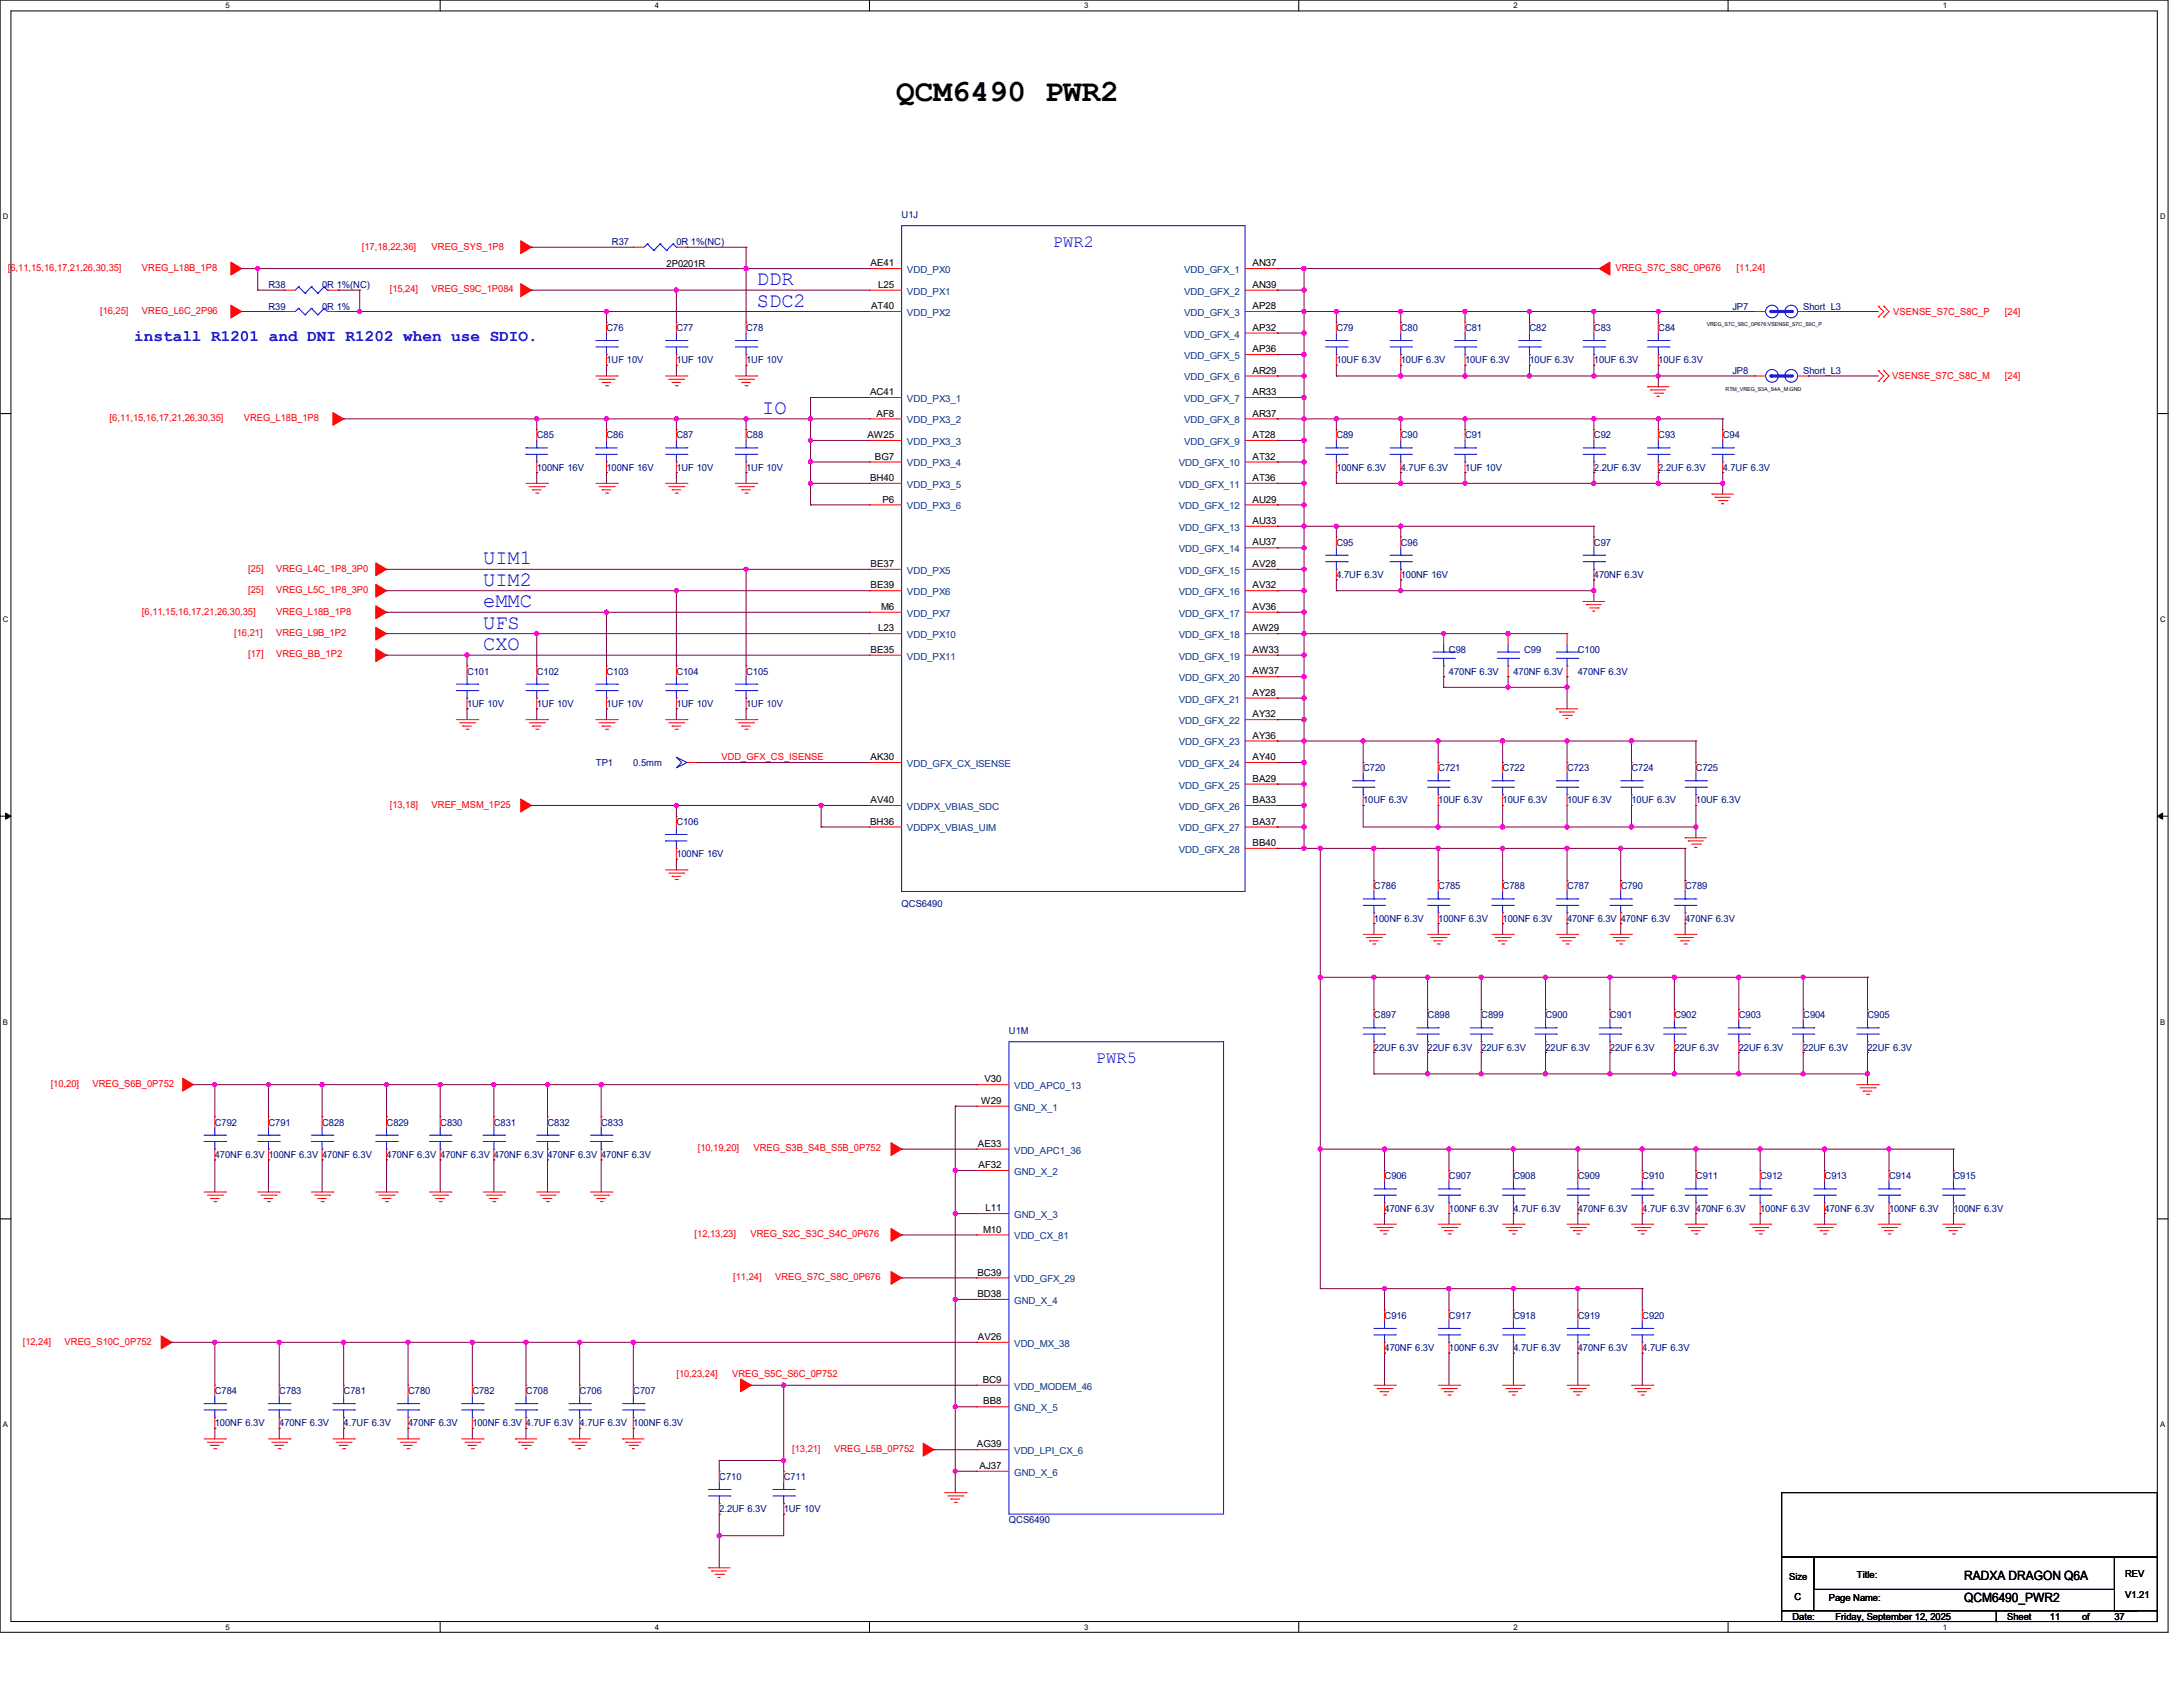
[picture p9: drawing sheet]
<svg xmlns="http://www.w3.org/2000/svg" width="558mm" height="431mm" viewBox="0 0 558 431" stroke-linecap="round" stroke-linejoin="round" font-family="sans-serif">
<defs><g id="words">
<text font-size="7.9" x="229.1" y="25.9">QCM6490 PWR2</text>
<g font-size="5.2" fill="#00f">
<text x="193.5" y="72.8">DDR</text>
<text x="193.5" y="78.3">SDC2</text>
<text x="194.8" y="105.7">IO</text>
<text x="123.5" y="144.1">UIM1</text>
<text x="123.5" y="149.6">UIM2</text>
<text x="123.5" y="155.1">eMMC</text>
<text x="123.5" y="160.6">UFS</text>
<text x="123.5" y="166.1">CXO</text>
</g>
<g font-size="4.4" fill="#00f">
<text x="269.2" y="63">PWR2</text>
<text x="280.1" y="271.5">PWR5</text>
</g>
<text font-size="4.1" fill="#00f" x="34.3" y="87.2">install R1201 and DNI R1202 when use SDIO.</text>
<g font-size="3.3">
<text x="502.1" y="403.8">RADXA DRAGON Q6A</text>
<text x="502.1" y="409.3">QCM6490_PWR2</text>
</g>
<g font-size="2.5" fill="#000080">
<text x="230.5" y="55.8">U1J</text>
<text x="156.4" y="62.7">R37</text>
<text x="172.9" y="62.7">0R 1%(NC)</text>
<text x="68.6" y="73.6">R38</text>
<text x="82.3" y="73.6">0R 1%(NC)</text>
<text x="68.6" y="79.1">R39</text>
<text x="82.3" y="79.1">0R 1%</text>
<text x="442.8" y="79.1">JP7</text>
<text x="460.9" y="79.1">Short_L3</text>
<text x="155" y="84.6">C76</text>
<text x="172.9" y="84.6">C77</text>
<text x="190.7" y="84.6">C78</text>
<text x="341.6" y="84.6">C79</text>
<text x="358.1" y="84.6">C80</text>
<text x="374.5" y="84.6">C81</text>
<text x="390.9" y="84.6">C82</text>
<text x="407.4" y="84.6">C83</text>
<text x="423.9" y="84.6">C84</text>
<text x="155" y="92.8">1UF 10V</text>
<text x="172.9" y="92.8">1UF 10V</text>
<text x="190.7" y="92.8">1UF 10V</text>
<text x="341.6" y="92.8">10UF 6.3V</text>
<text x="358.1" y="92.8">10UF 6.3V</text>
<text x="374.5" y="92.8">10UF 6.3V</text>
<text x="390.9" y="92.8">10UF 6.3V</text>
<text x="407.4" y="92.8">10UF 6.3V</text>
<text x="423.9" y="92.8">10UF 6.3V</text>
<text x="442.8" y="95.5">JP8</text>
<text x="460.9" y="95.5">Short_L3</text>
<text x="137.2" y="112">C85</text>
<text x="155" y="112">C86</text>
<text x="172.9" y="112">C87</text>
<text x="190.7" y="112">C88</text>
<text x="341.6" y="112">C89</text>
<text x="358.1" y="112">C90</text>
<text x="374.5" y="112">C91</text>
<text x="407.4" y="112">C92</text>
<text x="423.9" y="112">C93</text>
<text x="440.4" y="112">C94</text>
<text x="137.2" y="120.3">100NF 16V</text>
<text x="155" y="120.3">100NF 16V</text>
<text x="172.9" y="120.3">1UF 10V</text>
<text x="190.7" y="120.3">1UF 10V</text>
<text x="341.6" y="120.3">100NF 6.3V</text>
<text x="358.1" y="120.3">4.7UF 6.3V</text>
<text x="374.5" y="120.3">1UF 10V</text>
<text x="407.4" y="120.3">2.2UF 6.3V</text>
<text x="423.9" y="120.3">2.2UF 6.3V</text>
<text x="440.4" y="120.3">4.7UF 6.3V</text>
<text x="341.6" y="139.4">C95</text>
<text x="358.1" y="139.4">C96</text>
<text x="407.4" y="139.4">C97</text>
<text x="341.6" y="147.7">4.7UF 6.3V</text>
<text x="358.1" y="147.7">100NF 16V</text>
<text x="407.4" y="147.7">470NF 6.3V</text>
<text x="370.4" y="166.9">C98</text>
<text x="389.6" y="166.9">C99</text>
<text x="403.3" y="166.9">C100</text>
<text x="119.4" y="172.4">C101</text>
<text x="137.2" y="172.4">C102</text>
<text x="155" y="172.4">C103</text>
<text x="172.9" y="172.4">C104</text>
<text x="190.7" y="172.4">C105</text>
<text x="370.4" y="172.4">470NF 6.3V</text>
<text x="386.8" y="172.4">470NF 6.3V</text>
<text x="403.3" y="172.4">470NF 6.3V</text>
<text x="119.4" y="180.6">1UF 10V</text>
<text x="137.2" y="180.6">1UF 10V</text>
<text x="155" y="180.6">1UF 10V</text>
<text x="172.9" y="180.6">1UF 10V</text>
<text x="190.7" y="180.6">1UF 10V</text>
<text x="152.3" y="195.7">TP1</text>
<text x="161.9" y="195.7">0.5mm</text>
<text x="348.4" y="197.1">C720</text>
<text x="367.6" y="197.1">C721</text>
<text x="384.1" y="197.1">C722</text>
<text x="400.6" y="197.1">C723</text>
<text x="417" y="197.1">C724</text>
<text x="433.5" y="197.1">C725</text>
<text x="348.4" y="205.3">10UF 6.3V</text>
<text x="367.6" y="205.3">10UF 6.3V</text>
<text x="384.1" y="205.3">10UF 6.3V</text>
<text x="400.6" y="205.3">10UF 6.3V</text>
<text x="417" y="205.3">10UF 6.3V</text>
<text x="433.5" y="205.3">10UF 6.3V</text>
<text x="172.9" y="210.8">C106</text>
<text x="172.9" y="219">100NF 16V</text>
<text x="351.2" y="227.2">C786</text>
<text x="367.6" y="227.2">C785</text>
<text x="384.1" y="227.2">C788</text>
<text x="400.6" y="227.2">C787</text>
<text x="414.3" y="227.2">C790</text>
<text x="430.7" y="227.2">C789</text>
<text x="230.5" y="231.6">QCS6490</text>
<text x="351.2" y="235.5">100NF 6.3V</text>
<text x="367.6" y="235.5">100NF 6.3V</text>
<text x="384.1" y="235.5">100NF 6.3V</text>
<text x="400.6" y="235.5">470NF 6.3V</text>
<text x="414.3" y="235.5">470NF 6.3V</text>
<text x="430.7" y="235.5">470NF 6.3V</text>
<text x="351.2" y="260.1">C897</text>
<text x="364.9" y="260.1">C898</text>
<text x="378.6" y="260.1">C899</text>
<text x="395.1" y="260.1">C900</text>
<text x="411.5" y="260.1">C901</text>
<text x="428" y="260.1">C902</text>
<text x="444.5" y="260.1">C903</text>
<text x="460.9" y="260.1">C904</text>
<text x="477.4" y="260.1">C905</text>
<text x="257.9" y="264.3">U1M</text>
<text x="351.2" y="268.4">22UF 6.3V</text>
<text x="364.9" y="268.4">22UF 6.3V</text>
<text x="378.6" y="268.4">22UF 6.3V</text>
<text x="395.1" y="268.4">22UF 6.3V</text>
<text x="411.5" y="268.4">22UF 6.3V</text>
<text x="428" y="268.4">22UF 6.3V</text>
<text x="444.5" y="268.4">22UF 6.3V</text>
<text x="460.9" y="268.4">22UF 6.3V</text>
<text x="477.4" y="268.4">22UF 6.3V</text>
<text x="54.9" y="287.6">C792</text>
<text x="68.6" y="287.6">C791</text>
<text x="82.3" y="287.6">C828</text>
<text x="98.8" y="287.6">C829</text>
<text x="112.5" y="287.6">C830</text>
<text x="126.2" y="287.6">C831</text>
<text x="140" y="287.6">C832</text>
<text x="153.7" y="287.6">C833</text>
<text x="54.9" y="295.8">470NF 6.3V</text>
<text x="68.6" y="295.8">100NF 6.3V</text>
<text x="82.3" y="295.8">470NF 6.3V</text>
<text x="98.8" y="295.8">470NF 6.3V</text>
<text x="112.5" y="295.8">470NF 6.3V</text>
<text x="126.2" y="295.8">470NF 6.3V</text>
<text x="140" y="295.8">470NF 6.3V</text>
<text x="153.7" y="295.8">470NF 6.3V</text>
<text x="353.9" y="301.3">C906</text>
<text x="370.4" y="301.3">C907</text>
<text x="386.8" y="301.3">C908</text>
<text x="403.3" y="301.3">C909</text>
<text x="419.8" y="301.3">C910</text>
<text x="433.5" y="301.3">C911</text>
<text x="449.9" y="301.3">C912</text>
<text x="466.4" y="301.3">C913</text>
<text x="482.9" y="301.3">C914</text>
<text x="499.3" y="301.3">C915</text>
<text x="353.9" y="309.5">470NF 6.3V</text>
<text x="370.4" y="309.5">100NF 6.3V</text>
<text x="386.8" y="309.5">4.7UF 6.3V</text>
<text x="403.3" y="309.5">470NF 6.3V</text>
<text x="419.8" y="309.5">4.7UF 6.3V</text>
<text x="433.5" y="309.5">470NF 6.3V</text>
<text x="449.9" y="309.5">100NF 6.3V</text>
<text x="466.4" y="309.5">470NF 6.3V</text>
<text x="482.9" y="309.5">100NF 6.3V</text>
<text x="499.3" y="309.5">100NF 6.3V</text>
<text x="353.9" y="337">C916</text>
<text x="370.4" y="337">C917</text>
<text x="386.8" y="337">C918</text>
<text x="403.3" y="337">C919</text>
<text x="419.8" y="337">C920</text>
<text x="353.9" y="345.2">470NF 6.3V</text>
<text x="370.4" y="345.2">100NF 6.3V</text>
<text x="386.8" y="345.2">4.7UF 6.3V</text>
<text x="403.3" y="345.2">470NF 6.3V</text>
<text x="419.8" y="345.2">4.7UF 6.3V</text>
<text x="54.9" y="356.1">C784</text>
<text x="71.4" y="356.1">C783</text>
<text x="87.8" y="356.1">C781</text>
<text x="104.3" y="356.1">C780</text>
<text x="120.7" y="356.1">C782</text>
<text x="134.5" y="356.1">C708</text>
<text x="148.2" y="356.1">C706</text>
<text x="161.9" y="356.1">C707</text>
<text x="54.9" y="364.4">100NF 6.3V</text>
<text x="71.4" y="364.4">470NF 6.3V</text>
<text x="87.8" y="364.4">4.7UF 6.3V</text>
<text x="104.3" y="364.4">470NF 6.3V</text>
<text x="120.7" y="364.4">100NF 6.3V</text>
<text x="134.5" y="364.4">4.7UF 6.3V</text>
<text x="148.2" y="364.4">4.7UF 6.3V</text>
<text x="161.9" y="364.4">100NF 6.3V</text>
<text x="183.9" y="378.1">C710</text>
<text x="200.3" y="378.1">C711</text>
<text x="183.9" y="386.3">2.2UF 6.3V</text>
<text x="200.3" y="386.3">1UF 10V</text>
<text x="257.9" y="389.1">QCS6490</text>
</g>
<g font-size="2.5" fill="#f00">
<text x="92.5" y="63.8">[17,18,22,36]</text>
<text x="110.3" y="63.8">VREG_SYS_1P8</text>
<text x="2" y="69.2">[6,11,15,16,17,21,26,30,35]</text>
<text x="36.3" y="69.2">VREG_L18B_1P8</text>
<text x="412.9" y="69.2">VREG_S7C_S8C_0P676</text>
<text x="443.9" y="69.2">[11,24]</text>
<text x="99.6" y="74.7">[15,24]</text>
<text x="110.3" y="74.7">VREG_S9C_1P084</text>
<text x="25.6" y="80.2">[16,25]</text>
<text x="36.3" y="80.2">VREG_L6C_2P96</text>
<text x="484" y="80.5">VSENSE_S7C_S8C_P</text>
<text x="512.5" y="80.5">[24]</text>
<text x="483.7" y="96.9">VSENSE_S7C_S8C_M</text>
<text x="512.5" y="96.9">[24]</text>
<text x="28" y="107.7">[6,11,15,16,17,21,26,30,35]</text>
<text x="62.3" y="107.7">VREG_L18B_1P8</text>
<text x="63.4" y="146">[25]</text>
<text x="70.6" y="146">VREG_L4C_1P8_3P0</text>
<text x="63.4" y="151.5">[25]</text>
<text x="70.6" y="151.5">VREG_L5C_1P8_3P0</text>
<text x="36.3" y="157">[6,11,15,16,17,21,26,30,35]</text>
<text x="70.6" y="157">VREG_L18B_1P8</text>
<text x="59.9" y="162.5">[16,21]</text>
<text x="63.4" y="168">[17]</text>
<text x="70.6" y="162.5">VREG_L9B_1P2</text>
<text x="70.6" y="168">VREG_BB_1P2</text>
<text x="184.4" y="194.1">VDD_GFX_CS_ISENSE</text>
<text x="99.6" y="206.4">[13,18]</text>
<text x="110.3" y="206.4">VREF_MSM_1P25</text>
<text x="13" y="277.7">[10,20]</text>
<text x="23.6" y="277.7">VREG_S6B_0P752</text>
<text x="178.4" y="294.2">[10,19,20]</text>
<text x="192.6" y="294.2">VREG_S3B_S4B_S5B_0P752</text>
<text x="177.5" y="316.1">[12,13,23]</text>
<text x="191.8" y="316.1">VREG_S2C_S3C_S4C_0P676</text>
<text x="187.4" y="327.1">[11,24]</text>
<text x="198.1" y="327.1">VREG_S7C_S8C_0P676</text>
<text x="5.8" y="343.5">[12,24]</text>
<text x="16.5" y="343.5">VREG_S10C_0P752</text>
<text x="172.9" y="351.8">[10,23,24]</text>
<text x="187.2" y="351.8">VREG_S5C_S6C_0P752</text>
<text x="202.5" y="371">[13,21]</text>
<text x="213.2" y="371">VREG_L5B_0P752</text>
</g>
<g font-size="2.5">
<text x="170.4" y="68.1">2P0201R</text>
<text x="222.5" y="68">AE41</text>
<text x="320.2" y="68">AN37</text>
<text x="224.5" y="73.5">L25</text>
<text x="320.2" y="73.5">AN39</text>
<text x="222.7" y="79">AT40</text>
<text x="320.2" y="79">AP28</text>
<text x="320.2" y="84.5">AP32</text>
<text x="320.2" y="90">AP36</text>
<text x="320.2" y="95.5">AR29</text>
<text x="222.4" y="101">AC41</text>
<text x="320.2" y="101">AR33</text>
<text x="224.1" y="106.4">AF8</text>
<text x="320.2" y="106.4">AR37</text>
<text x="221.7" y="111.9">AW25</text>
<text x="320.2" y="111.9">AT28</text>
<text x="223.6" y="117.4">BG7</text>
<text x="320.2" y="117.4">AT32</text>
<text x="222.4" y="122.9">BH40</text>
<text x="320.2" y="122.9">AT36</text>
<text x="225.6" y="128.4">P6</text>
<text x="320.2" y="128.4">AU29</text>
<text x="320.2" y="133.9">AU33</text>
<text x="320.2" y="139.4">AU37</text>
<text x="222.5" y="144.9">BE37</text>
<text x="320.2" y="144.9">AV28</text>
<text x="222.5" y="150.3">BE39</text>
<text x="225.2" y="155.8">M6</text>
<text x="320.2" y="150.3">AV32</text>
<text x="320.2" y="155.8">AV36</text>
<text x="224.5" y="161.3">L23</text>
<text x="320.2" y="161.3">AW29</text>
<text x="222.5" y="166.8">BE35</text>
<text x="320.2" y="166.8">AW33</text>
<text x="320.2" y="172.3">AW37</text>
<text x="320.2" y="177.8">AY28</text>
<text x="320.2" y="183.3">AY32</text>
<text x="320.2" y="188.7">AY36</text>
<text x="222.5" y="194.2">AK30</text>
<text x="320.2" y="194.2">AY40</text>
<text x="320.2" y="199.7">BA29</text>
<text x="222.5" y="205.2">AV40</text>
<text x="320.2" y="205.2">BA33</text>
<text x="222.4" y="210.7">BH36</text>
<text x="320.2" y="210.7">BA37</text>
<text x="320.2" y="216.2">BB40</text>
<text x="251.6" y="276.5">V30</text>
<text x="250.8" y="282">W29</text>
<text x="250" y="293">AE33</text>
<text x="250.1" y="298.4">AF32</text>
<text x="251.9" y="309.5">L11</text>
<text x="251.3" y="314.9">M10</text>
<text x="249.9" y="325.9">BC39</text>
<text x="249.9" y="331.4">BD38</text>
<text x="250" y="342.3">AV26</text>
<text x="251.2" y="353.3">BC9</text>
<text x="251.3" y="358.8">BB8</text>
<text x="249.7" y="369.8">AG39</text>
<text x="250.4" y="375.3">AJ37</text>
<text x="457.3" y="403.6">Size</text>
<text x="474.6" y="403.1">Title:</text>
<text x="543.2" y="402.8">REV</text>
<text x="458.2" y="413.8">Date:</text>
<text x="458.7" y="408.9">C</text>
<text x="467.5" y="409.1">Page Name:</text>
<text x="469.1" y="413.8">Friday, September 12, 2025</text>
<text x="513" y="413.8">Sheet</text>
<text x="524" y="413.8">11</text>
<text x="532.2" y="413.8">of</text>
<text x="540.5" y="413.8">37</text>
<text x="543.2" y="408.3">V1.21</text>
</g>
<g font-size="2.5" fill="#004080">
<text x="231.8" y="69.8">VDD_PX0</text>
<text x="302.7" y="69.8">VDD_GFX_1</text>
<text x="231.8" y="75.3">VDD_PX1</text>
<text x="302.7" y="75.3">VDD_GFX_2</text>
<text x="231.8" y="80.7">VDD_PX2</text>
<text x="302.7" y="80.7">VDD_GFX_3</text>
<text x="302.7" y="86.2">VDD_GFX_4</text>
<text x="302.7" y="91.7">VDD_GFX_5</text>
<text x="302.7" y="97.2">VDD_GFX_6</text>
<text x="231.8" y="102.7">VDD_PX3_1</text>
<text x="302.7" y="102.7">VDD_GFX_7</text>
<text x="231.8" y="108.2">VDD_PX3_2</text>
<text x="231.8" y="113.7">VDD_PX3_3</text>
<text x="302.7" y="108.2">VDD_GFX_8</text>
<text x="302.7" y="113.7">VDD_GFX_9</text>
<text x="231.8" y="119.2">VDD_PX3_4</text>
<text x="301.3" y="119.2">VDD_GFX_10</text>
<text x="231.8" y="124.6">VDD_PX3_5</text>
<text x="301.3" y="124.6">VDD_GFX_11</text>
<text x="231.8" y="130.1">VDD_PX3_6</text>
<text x="301.3" y="130.1">VDD_GFX_12</text>
<text x="301.3" y="135.6">VDD_GFX_13</text>
<text x="301.3" y="141.1">VDD_GFX_14</text>
<text x="231.8" y="146.6">VDD_PX5</text>
<text x="301.3" y="146.6">VDD_GFX_15</text>
<text x="231.8" y="152.1">VDD_PX6</text>
<text x="301.3" y="152.1">VDD_GFX_16</text>
<text x="231.8" y="157.6">VDD_PX7</text>
<text x="301.3" y="157.6">VDD_GFX_17</text>
<text x="231.8" y="163">VDD_PX10</text>
<text x="301.3" y="163">VDD_GFX_18</text>
<text x="231.8" y="168.5">VDD_PX11</text>
<text x="301.3" y="168.5">VDD_GFX_19</text>
<text x="301.3" y="174">VDD_GFX_20</text>
<text x="301.3" y="179.5">VDD_GFX_21</text>
<text x="301.3" y="185">VDD_GFX_22</text>
<text x="301.3" y="190.5">VDD_GFX_23</text>
<text x="231.8" y="196">VDD_GFX_CX_ISENSE</text>
<text x="301.3" y="196">VDD_GFX_24</text>
<text x="301.3" y="201.5">VDD_GFX_25</text>
<text x="231.8" y="206.9">VDDPX_VBIAS_SDC</text>
<text x="301.3" y="206.9">VDD_GFX_26</text>
<text x="231.8" y="212.4">VDDPX_VBIAS_UIM</text>
<text x="301.3" y="212.4">VDD_GFX_27</text>
<text x="301.3" y="217.9">VDD_GFX_28</text>
<text x="259.2" y="278.3">VDD_APC0_13</text>
<text x="259.2" y="283.8">GND_X_1</text>
<text x="259.2" y="294.7">VDD_APC1_36</text>
<text x="259.2" y="300.2">GND_X_2</text>
<text x="259.2" y="311.2">GND_X_3</text>
<text x="259.2" y="316.7">VDD_CX_81</text>
<text x="259.2" y="327.6">VDD_GFX_29</text>
<text x="259.2" y="333.1">GND_X_4</text>
<text x="259.2" y="344.1">VDD_MX_38</text>
<text x="259.2" y="355">VDD_MODEM_46</text>
<text x="259.2" y="360.6">GND_X_5</text>
<text x="259.2" y="371.5">VDD_LPI_CX_6</text>
<text x="259.2" y="377">GND_X_6</text>
</g>
<g font-size="2">
<text x="57.7" y="2.1">5</text>
<text x="167.4" y="2.1">4</text>
<text x="277.1" y="2.1">3</text>
<text x="386.8" y="2.1">2</text>
<text x="496.6" y="2.1">1</text>
<text x=".8" y="56">D</text>
<text x="552.2" y="56">D</text>
<text x=".8" y="158.9">C</text>
<text x="552.2" y="158.9">C</text>
<text x=".8" y="261.7">B</text>
<text x="552.2" y="261.7">B</text>
<text x=".8" y="364.6">A</text>
<text x="552.2" y="364.6">A</text>
<text x="57.7" y="416.3">5</text>
<text x="167.4" y="416.3">4</text>
<text x="277.1" y="416.3">3</text>
<text x="386.8" y="416.3">2</text>
<text x="496.6" y="416.3">1</text>
</g>
<g font-size="1.4">
<text x="436.2" y="83.3">VREG_S7C_S8C_0P676:VSENSE_S7C_S8C_P</text>
<text x="441.1" y="99.8">RTM_VREG_S3A_S4A_M:GND</text>
</g>
</g></defs>
<g fill="none" stroke="#000" stroke-width=".26">
<path d="M0 0h554.2v417h-554.2zM2.8 2.8h548.6v411.5h-548.6zM112.5 0v2.8M222.2 0v2.8M332 0v2.8M441.7 0v2.8M0 105.7h2.8M551.4 105.7h2.8M0 208.5h2.8M1.4 207.7l1.4 .8-1.4 .8zM551.4 208.5l1.4-.8v1.6zM551.4 208.5h2.8"/>
<path d="M0 311.4h2.8M551.4 311.4h2.8M112.5 414.3v2.7M222.2 414.3v2.7M332 414.3v2.7M441.7 414.3v2.7"/>
</g>
<path d="M1.4 207.7l1.4 .8-1.4 .8zM551.4 208.5l1.4-.8v1.6z" fill="#000"/>
<g fill="none" stroke="#f00" stroke-width=".26">
<path d="M152.3 96.1h5.5M153.1 96.9h3.9M153.9 97.7h.1M153.9 97.7h2.2M154.8 98.6h.5M155.3 98.6h.1M157 96.9h.1M157.8 96.1h.1M170.1 96.1h5.5M170.9 96.9h3.9M171.8 97.7h.1M171.8 97.7h2.2"/>
<path d="M172.6 98.6h.5M173.1 98.6h.1M174.8 96.9h.1M175.6 96.1h.1M188 96.1h5.5M188.8 96.9h3.8M189.6 97.7h.1M189.6 97.7h2.2M190.4 98.6h.6M191 98.6h.1M192.6 96.9h.1M193.5 96.1h.1"/>
<path d="M421.1 98.8h.1M421.1 98.8h5.5M421.9 99.6h.1M421.9 99.6h3.9M422.8 100.5h2.2M423.6 101.3h.1M423.6 101.3h.5M425 100.5h.1M134.5 123.5h5.5M135.3 124.3h3.8M136.1 125.1h.1M136.1 125.1h2.2"/>
<path d="M136.9 126h.6M137.5 126h.1M139.1 124.3h.1M140 123.5h.1M152.3 123.5h5.5M153.1 124.3h3.9M153.9 125.1h.1M153.9 125.1h2.2M154.8 126h.5M155.3 126h.1M157 124.3h.1M157.8 123.5h.1"/>
<path d="M170.1 123.5h5.5M170.9 124.3h3.9M171.8 125.1h.1M171.8 125.1h2.2M172.6 126h.5M173.1 126h.1M174.8 124.3h.1M175.6 123.5h.1M188 123.5h5.5M188.8 124.3h3.8M189.6 125.1h.1M189.6 125.1h2.2"/>
<path d="M190.4 126h.6M191 126h.1M192.6 124.3h.1M193.5 123.5h.1M437.6 126.2h.1M437.6 126.2h5.5M438.4 127h.1M438.4 127h3.9M439.3 127.9h2.2M440.1 128.7h.1M440.1 128.7h.5M441.5 127.9h.1"/>
<path d="M404.7 153.7h.1M404.7 153.7h5.5M405.5 154.5h.1M405.5 154.5h3.8M406.3 155.3h2.2M407.2 156.1h.1M407.2 156.1h.5M408.5 155.3h.1M116.6 183.9h5.5M117.5 184.7h3.8M118.3 185.5h.1M118.3 185.5h2.2"/>
<path d="M119.1 186.3h.5M119.6 186.3h.1M121.3 184.7h.1M122.1 183.9h.1M134.5 183.9h5.5M135.3 184.7h3.8M136.1 185.5h.1M136.1 185.5h2.2M136.9 186.3h.6M137.5 186.3h.1M139.1 184.7h.1M140 183.9h.1"/>
<path d="M152.3 183.9h5.5M153.1 184.7h3.9M153.9 185.5h.1M153.9 185.5h2.2M154.8 186.3h.5M155.3 186.3h.1M157 184.7h.1M157.8 183.9h.1M170.1 183.9h5.5M170.9 184.7h3.9M171.8 185.5h.1M171.8 185.5h2.2"/>
<path d="M172.6 186.3h.5M173.1 186.3h.1M174.8 184.7h.1M175.6 183.9h.1M188 183.9h5.5M188.8 184.7h3.8M189.6 185.5h.1M189.6 185.5h2.2M190.4 186.3h.6M191 186.3h.1M192.6 184.7h.1M193.5 183.9h.1"/>
<path d="M397.8 181.1h.1M397.8 181.1h5.5M398.7 181.9h.1M398.7 181.9h3.8M399.5 182.8h2.2M400.3 183.6h.1M400.3 183.6h.5M401.7 182.8h.1M430.7 214h.1M430.7 214h5.5M431.5 214.8h.1M431.5 214.8h3.9"/>
<path d="M432.4 215.6h2.2M433.2 216.5h.1M433.2 216.5h.5M434.6 215.6h.1M170.1 222.2h5.5M170.9 223.1h3.9M171.8 223.9h.1M171.8 223.9h2.2M172.6 224.7h.5M173.1 224.7h.1M174.8 223.1h.1M175.6 222.2h.1"/>
<path d="M348.4 238.7h5.5M349.2 239.5h3.9M353.1 239.5h.1M353.9 238.7h.1M364.9 238.7h5.5M365.7 239.5h3.9M369.6 239.5h.1M370.4 238.7h.1M381.3 238.7h5.5M382.2 239.5h3.8M386 239.5h.1M386.8 238.7h.1"/>
<path d="M397.8 238.7h5.5M398.7 239.5h3.8M402.5 239.5h.1M403.3 238.7h.1M411.5 238.7h5.5M412.4 239.5h3.8M416.2 239.5h.1M417 238.7h.1M428 238.7h5.5M428.8 239.5h3.8M432.6 239.5h.1M433.5 238.7h.1"/>
<path d="M350.1 240.4h.1M350.1 240.4h2.2M350.9 241.2h.6M351.5 241.2h.1M366.5 240.4h.1M366.5 240.4h2.2M367.4 241.2h.5M367.9 241.2h.1M383 240.4h.1M383 240.4h2.2M383.8 241.2h.6M384.4 241.2h.1"/>
<path d="M399.5 240.4h.1M399.5 240.4h2.2M400.3 241.2h.5M400.8 241.2h.1M413.2 240.4h.1M413.2 240.4h2.2M414 241.2h.5M414.5 241.2h.1M429.6 240.4h.1M429.6 240.4h2.2M430.4 241.2h.6M431 241.2h.1"/>
<path d="M474.6 277.1h5.5M475.4 277.9h3.9M476.2 278.8h.1M476.2 278.8h2.3M477.1 279.6h.5M477.6 279.6h.1M479.3 277.9h.1M480.1 277.1h.1M52.2 304.5h5.5M53 305.3h3.9M53.8 306.2h.1M53.8 306.2h2.2"/>
<path d="M54.7 307h.5M55.2 307h.1M56.9 305.3h.1M57.7 304.5h.1M65.9 304.5h5.5M66.7 305.3h3.9M67.5 306.2h.1M67.5 306.2h2.2M68.4 307h.5M68.9 307h.1M70.6 305.3h.1M71.4 304.5h.1"/>
<path d="M79.6 304.5h5.5M80.4 305.3h3.9M81.2 306.2h.1M81.2 306.2h2.2M82.1 307h.5M82.6 307h.1M84.3 305.3h.1M85.1 304.5h.1M96.1 304.5h5.5M96.9 305.3h3.8M97.7 306.2h.1M97.7 306.2h2.2"/>
<path d="M98.6 307h.5M99.1 307h.1M100.7 305.3h.1M101.6 304.5h.1M109.8 304.5h5.5M110.6 305.3h3.8M111.4 306.2h.1M111.4 306.2h2.2M112.3 307h.5M112.8 307h.1M114.4 305.3h.1M115.3 304.5h.1"/>
<path d="M123.5 304.5h5.5M124.3 305.3h3.8M125.1 306.2h.1M125.1 306.2h2.2M126 307h.5M126.5 307h.1M128.1 305.3h.1M129 304.5h.1M137.2 304.5h5.5M138 305.3h3.9M138.9 306.2h.1M138.9 306.2h2.2"/>
<path d="M139.7 307h.5M140.2 307h.1M141.9 305.3h.1M142.7 304.5h.1M150.9 304.5h5.5M151.8 305.3h3.8M152.6 306.2h.1M152.6 306.2h2.2M153.4 307h.5M153.9 307h.1M155.6 305.3h.1M156.4 304.5h.1"/>
<path d="M351.2 312.8h5.5M352 313.6h3.9M352.8 314.4h.1M352.8 314.4h2.2M353.7 315.3h.5M354.2 315.3h.1M355.9 313.6h.1M356.7 312.8h.1M367.6 312.8h5.5M368.5 313.6h3.8M369.3 314.4h.1M369.3 314.4h2.2"/>
<path d="M370.1 315.3h.6M370.7 315.3h.1M372.3 313.6h.1M373.1 312.8h.1M384.1 312.8h5.5M384.9 313.6h3.8M385.7 314.4h.1M385.7 314.4h2.2M386.6 315.3h.5M387.1 315.3h.1M388.7 313.6h.1M389.6 312.8h.1"/>
<path d="M400.6 312.8h5.5M401.4 313.6h3.8M402.2 314.4h.1M402.2 314.4h2.2M403 315.3h.6M403.6 315.3h.1M405.2 313.6h.1M406.1 312.8h.1M417 312.8h5.5M417.8 313.6h3.9M418.7 314.4h.1M418.7 314.4h2.2"/>
<path d="M419.5 315.3h.5M420 315.3h.1M421.7 313.6h.1M422.5 312.8h.1M430.7 312.8h5.5M431.5 313.6h3.9M432.4 314.4h.1M432.4 314.4h2.2M433.2 315.3h.5M433.7 315.3h.1M435.4 313.6h.1M436.2 312.8h.1"/>
<path d="M447.2 312.8h5.5M448 313.6h3.9M448.8 314.4h.1M448.8 314.4h2.2M449.7 315.3h.5M450.2 315.3h.1M451.9 313.6h.1M452.7 312.8h.1M463.6 312.8h5.5M464.5 313.6h3.8M465.3 314.4h.1M465.3 314.4h2.2"/>
<path d="M466.1 315.3h.6M466.7 315.3h.1M468.3 313.6h.1M469.1 312.8h.1M480.1 312.8h5.5M480.9 313.6h3.9M481.8 314.4h.1M481.8 314.4h2.2M482.6 315.3h.5M483.1 315.3h.1M484.8 313.6h.1M485.6 312.8h.1"/>
<path d="M496.6 312.8h5.5M497.4 313.6h3.8M498.2 314.4h.1M498.2 314.4h2.2M499 315.3h.6M499.6 315.3h.1M501.2 313.6h.1M502.1 312.8h.1M351.2 353.9h5.5M352 354.8h3.9M352.8 355.6h.1M352.8 355.6h2.2"/>
<path d="M353.7 356.4h.5M354.2 356.4h.1M355.9 354.8h.1M356.7 353.9h.1M367.6 353.9h5.5M368.5 354.8h3.8M369.3 355.6h.1M369.3 355.6h2.2M370.1 356.4h.6M370.7 356.4h.1M372.3 354.8h.1M373.1 353.9h.1"/>
<path d="M384.1 353.9h5.5M384.9 354.8h3.8M385.7 355.6h.1M385.7 355.6h2.2M386.6 356.4h.5M387.1 356.4h.1M388.7 354.8h.1M389.6 353.9h.1M400.6 353.9h5.5M401.4 354.8h3.8M402.2 355.6h.1M402.2 355.6h2.2"/>
<path d="M403 356.4h.6M403.6 356.4h.1M405.2 354.8h.1M406.1 353.9h.1M417 353.9h5.5M417.8 354.8h3.9M418.7 355.6h.1M418.7 355.6h2.2M419.5 356.4h.5M420 356.4h.1M421.7 354.8h.1M422.5 353.9h.1"/>
<path d="M52.2 367.6h5.5M53 368.5h3.9M53.8 369.3h.1M53.8 369.3h2.2M54.7 370.1h.5M55.2 370.1h.1M56.9 368.5h.1M57.7 367.6h.1M68.6 367.6h5.5M69.5 368.5h3.8M70.3 369.3h.1M70.3 369.3h2.2"/>
<path d="M71.1 370.1h.5M71.6 370.1h.1M73.3 368.5h.1M74.1 367.6h.1M85.1 367.6h5.5M85.9 368.5h3.8M86.7 369.3h.1M86.7 369.3h2.2M87.5 370.1h.6M88.1 370.1h.1M89.7 368.5h.1M90.6 367.6h.1"/>
<path d="M101.6 367.6h5.4M102.4 368.5h3.8M103.2 369.3h.1M103.2 369.3h2.2M104 370.1h.6M104.6 370.1h.1M106.2 368.5h.1M107 367.6h.1M118 367.6h5.5M118.8 368.5h3.9M119.6 369.3h.1M119.6 369.3h2.2"/>
<path d="M120.5 370.1h.5M121 370.1h.1M122.7 368.5h.1M123.5 367.6h.1M131.7 367.6h.1M131.7 367.6h5.5M132.5 368.5h.1M132.5 368.5h3.9M133.3 369.3h2.3M134.2 370.1h.1M134.2 370.1h.5M135.6 369.3h.1"/>
<path d="M145.5 367.6h.1M145.5 367.6h5.4M146.3 368.5h.1M146.3 368.5h3.8M147.1 369.3h2.2M147.9 370.1h.1M147.9 370.1h.6M149.3 369.3h.1M159.2 367.6h.1M159.2 367.6h5.4M160 368.5h.1M160 368.5h3.8"/>
<path d="M160.8 369.3h2.2M161.6 370.1h.1M161.6 370.1h.6M163 369.3h.1M241.5 381.3h5.4M242.3 382.2h3.8M243.1 383h.1M243.1 383h2.2M243.9 383.8h.6M244.5 383.8h.1M246.1 382.2h.1M246.9 381.3h.1"/>
<path d="M181.1 400.6h.1M181.1 400.6h5.5M181.9 401.4h.1M181.9 401.4h3.9M182.8 402.2h2.2M183.6 403h.1M183.6 403h.5M185 402.2h.1"/>
</g>
<path d="M59 67l2.8 1.6-2.8 1.7z" fill-rule="evenodd" fill="#f00"/>
<path d="M59 67l2.8 1.6-2.8 1.7z" fill="none" stroke="#f00" stroke-width=".26"/>
<path d="M46.7 275.5l2.7 1.6-2.7 1.7z" fill-rule="evenodd" fill="#f00"/>
<path d="M46.7 275.5l2.7 1.6-2.7 1.7z" fill="none" stroke="#f00" stroke-width=".26"/>
<path d="M133.1 72.5l2.7 1.6-2.7 1.7z" fill-rule="evenodd" fill="#f00"/>
<path d="M133.1 72.5l2.7 1.6-2.7 1.7z" fill="none" stroke="#f00" stroke-width=".26"/>
<path d="M59 78l2.8 1.6-2.8 1.6z" fill-rule="evenodd" fill="#f00"/>
<path d="M59 78l2.8 1.6-2.8 1.6z" fill="none" stroke="#f00" stroke-width=".26"/>
<path d="M133.1 61.5l2.7 1.7-2.7 1.6z" fill-rule="evenodd" fill="#f00"/>
<path d="M133.1 61.5l2.7 1.7-2.7 1.6z" fill="none" stroke="#f00" stroke-width=".26"/>
<path d="M85.1 105.4l2.7 1.6-2.7 1.7z" fill-rule="evenodd" fill="#f00"/>
<path d="M85.1 105.4l2.7 1.6-2.7 1.7z" fill="none" stroke="#f00" stroke-width=".26"/>
<path d="M96.1 143.8l2.7 1.7-2.7 1.6z" fill-rule="evenodd" fill="#f00"/>
<path d="M96.1 143.8l2.7 1.7-2.7 1.6z" fill="none" stroke="#f00" stroke-width=".26"/>
<path d="M96.1 149.3l2.7 1.6-2.7 1.7z" fill-rule="evenodd" fill="#f00"/>
<path d="M96.1 149.3l2.7 1.6-2.7 1.7z" fill="none" stroke="#f00" stroke-width=".26"/>
<path d="M96.1 154.8l2.7 1.6-2.7 1.7z" fill-rule="evenodd" fill="#f00"/>
<path d="M96.1 154.8l2.7 1.6-2.7 1.7z" fill="none" stroke="#f00" stroke-width=".26"/>
<path d="M96.1 160.3l2.7 1.6-2.7 1.6z" fill-rule="evenodd" fill="#f00"/>
<path d="M96.1 160.3l2.7 1.6-2.7 1.6z" fill="none" stroke="#f00" stroke-width=".26"/>
<path d="M96.1 165.7l2.7 1.7-2.7 1.6z" fill-rule="evenodd" fill="#f00"/>
<path d="M96.1 165.7l2.7 1.7-2.7 1.6z" fill="none" stroke="#f00" stroke-width=".26"/>
<path d="M133.1 204.1l2.7 1.7-2.7 1.6z" fill-rule="evenodd" fill="#f00"/>
<path d="M133.1 204.1l2.7 1.7-2.7 1.6z" fill="none" stroke="#f00" stroke-width=".26"/>
<path d="M408.8 68.6l2.7-1.6v3.3z" fill-rule="evenodd" fill="#f00"/>
<g fill="none" stroke="#f00" stroke-width=".26">
<path d="M408.8 68.6l2.7-1.6v3.3zM480.1 78.2h.1M480.1 78.2l1.4 1.4-1.4 1.4M481.5 78.2h.1M481.5 78.2l1.4 1.4-1.4 1.4M480.1 81h.1M480.1 94.7h.1M480.1 97.5h.1M480.1 94.7l1.4 1.4-1.4 1.4M481.5 81h.1M481.5 94.7h.1M481.5 97.5h.1"/>
<path d="M481.5 94.7l1.4 1.4-1.4 1.4"/>
</g>
<path d="M227.8 291.9l2.7 1.7-2.7 1.6z" fill-rule="evenodd" fill="#f00"/>
<path d="M227.8 291.9l2.7 1.7-2.7 1.6z" fill="none" stroke="#f00" stroke-width=".26"/>
<path d="M227.8 313.9l2.7 1.6-2.7 1.7z" fill-rule="evenodd" fill="#f00"/>
<path d="M227.8 313.9l2.7 1.6-2.7 1.7z" fill="none" stroke="#f00" stroke-width=".26"/>
<path d="M227.8 324.9l2.7 1.6-2.7 1.6z" fill-rule="evenodd" fill="#f00"/>
<path d="M227.8 324.9l2.7 1.6-2.7 1.6z" fill="none" stroke="#f00" stroke-width=".26"/>
<path d="M41.2 341.3l2.7 1.6-2.7 1.7z" fill-rule="evenodd" fill="#f00"/>
<path d="M41.2 341.3l2.7 1.6-2.7 1.7z" fill="none" stroke="#f00" stroke-width=".26"/>
<path d="M189.3 352.3l2.8 1.6-2.8 1.7z" fill-rule="evenodd" fill="#f00"/>
<path d="M189.3 352.3l2.8 1.6-2.8 1.7z" fill="none" stroke="#f00" stroke-width=".26"/>
<path d="M236 368.7l2.7 1.7-2.7 1.6z" fill-rule="evenodd" fill="#f00"/>
<g fill="none" stroke="#f00" stroke-width=".26">
<path d="M72.7 79.6h.1M72.7 79.6h2.8M83.7 79.6h2.7M86.4 79.6h.1M423.9 82.3h.1M423.9 93.3h.1M423.9 82.3v2.8M423.9 90.6v2.7M384.1 194.8h.1M384.1 194.8v2.8M384.1 205.8h.1M384.1 203v2.8"/>
<path d="M351.2 225h.1M351.2 236h.1M351.2 225v2.8M351.2 233.2v2.8M414.3 225h.1M414.3 236h.1M414.3 225v2.8M414.3 233.2v2.8M411.5 257.9h.1M411.5 257.9v2.7M428 257.9h.1M428 257.9v2.7"/>
<path d="M411.5 268.9h.1M411.5 266.1v2.8M428 268.9h.1M428 266.1v2.8M140 285.3h.1M140 296.3h.1M140 285.3v2.8M140 293.6v2.7M153.7 285.3h.1M153.7 296.3h.1M153.7 285.3v2.8M153.7 293.6v2.7"/>
<path d="M499.3 299h.1M499.3 299v2.8M499.3 310h.1M499.3 307.3v2.7M386.8 334.7h.1M386.8 334.7v2.8M403.3 334.7h.1M403.3 334.7v2.8M386.8 345.7h.1M386.8 342.9v2.8M403.3 345.7h.1M403.3 342.9v2.8"/>
<path d="M236 368.7l2.7 1.7-2.7 1.6z"/>
</g>
<path d="M455.4 381.3h96v16.5h-96zM455.4 397.8h8.2v13.7h-8.2zM463.6 397.8h76.9v8.3h-76.9zM540.5 397.8h10.9v13.7h-10.9zM455.4 411.5h54.9v2.8h-54.9zM463.6 411.5h82.3M510.3 411.5h41.1v2.8h-41.1zM545.9 411.5h.1" fill="none" stroke="#000" stroke-width=".26"/>
<g fill="none" stroke="#00f" stroke-width=".26">
<path d="M76.3 78.8h.1M76.3 78.8l-.8 .8M76.3 78.8l1.7 1.6M79.6 78.8h.1M79.6 78.8l-1.6 1.6M79.6 78.8l1.6 1.6M82.9 78.8h.1M82.9 78.8l-1.7 1.6M82.9 78.8l.8 .8M83.7 79.6h.1M78 80.4h.1M81.2 80.4h.1"/>
<path d="M421.1 88.6h5.5M421.1 87h5.5M423.9 90.6h.1M423.9 87h.1M423.9 85.1v1.9M423.9 88.6v2M426.6 88.6h.1M426.6 87h.1M381.3 199.5h5.5M384.1 199.5h.1M384.1 197.6v1.9M386.8 199.5h.1"/>
<path d="M381.3 201.1h5.5M384.1 203h.1M384.1 201.1v1.9M386.8 201.1h.1M348.4 231.3h5.5M348.4 229.7h5.5M351.2 233.2h.1M351.2 229.7h.1M351.2 227.8v1.9M351.2 231.3v1.9M353.9 231.3h.1M353.9 229.7h.1"/>
<path d="M411.5 231.3h5.5M411.5 229.7h5.5M414.3 233.2h.1M414.3 229.7h.1M414.3 227.8v1.9M414.3 231.3v1.9M417 231.3h.1M417 229.7h.1M408.8 264.2h5.5M408.8 262.6h5.5M411.5 266.1h.1M411.5 262.6h.1"/>
<path d="M411.5 260.6v2M411.5 264.2v1.9M414.3 264.2h.1M414.3 262.6h.1M425.2 264.2h5.5M425.2 262.6h5.5M428 266.1h.1M428 262.6h.1M428 260.6v2M428 264.2v1.9M430.7 264.2h.1M430.7 262.6h.1"/>
<path d="M137.2 291.6h5.5M137.2 290h5.5M140 293.6h.1M140 290h.1M140 288.1v1.9M140 291.6v2M142.7 291.6h.1M142.7 290h.1M150.9 291.6h5.5M150.9 290h5.5M153.7 293.6h.1M153.7 290h.1"/>
<path d="M153.7 288.1v1.9M153.7 291.6v2M156.4 291.6h.1M156.4 290h.1M496.6 305.3h5.5M496.6 303.7h5.5M499.3 307.3h.1M499.3 303.7h.1M499.3 301.8v1.9M499.3 305.3v2M502.1 305.3h.1M502.1 303.7h.1"/>
<path d="M384.1 339.4h5.5M386.8 339.4h.1M386.8 337.5v1.9M389.6 339.4h.1M400.6 339.4h5.5M403.3 339.4h.1M403.3 337.5v1.9M406.1 339.4h.1M384.1 341h5.5M386.8 342.9h.1M386.8 341v1.9M389.6 341h.1"/>
<path d="M400.6 341h5.5M403.3 342.9h.1M403.3 341v1.9M406.1 341h.1"/>
</g>
<path d="M452.7 79.6h5.5" fill="none" stroke="#00f" stroke-width=".8"/>
<circle cx="452.7" cy="79.6" r=".4" fill="#00f"/>
<g fill="none" stroke="#00f" stroke-width=".26">
<path d="M230.5 57.7h87.8v170.1h-87.8zM338.8 116.1h5.5M338.8 114.4h5.5M341.6 118h.1M341.6 114.4h.1M341.6 112.5v1.9M341.6 116.1v1.9M344.3 116.1h.1M344.3 114.4h.1M355.3 116.1h5.5M355.3 114.4h5.5M358.1 118h.1"/>
<path d="M358.1 114.4h.1M358.1 112.5v1.9M358.1 116.1v1.9M360.8 116.1h.1M360.8 114.4h.1M341.6 140v1.9M358.1 140v1.9M338.8 143.5h5.5M338.8 141.9h5.5M341.6 145.5h.1M341.6 141.9h.1M341.6 143.5v2"/>
<path d="M344.3 143.5h.1M344.3 141.9h.1M355.3 143.5h5.5M355.3 141.9h5.5M358.1 145.5h.1M358.1 141.9h.1M358.1 143.5v2M360.8 143.5h.1M360.8 141.9h.1M134.5 176.4h5.5M134.5 174.8h5.5M137.2 178.3h.1"/>
<path d="M137.2 174.8h.1M137.2 172.9v1.9M137.2 176.4v1.9M140 176.4h.1M140 174.8h.1M397.8 199.5h5.5M400.6 199.5h.1M400.6 197.6v1.9M403.3 199.5h.1M170.1 214.8h.1M170.1 213.2h.1M170.1 214.8h5.5"/>
<path d="M170.1 213.2h5.5M172.9 216.7h.1M172.9 213.2h.1M172.9 211.3v1.9M172.9 214.8v1.9M397.8 201.1h5.5M400.6 203h.1M400.6 201.1v1.9M403.3 201.1h.1M351.2 305.3h5.5M351.2 303.7h5.5M353.9 307.3h.1"/>
<path d="M353.9 303.7h.1M353.9 301.8v1.9M353.9 305.3v2M356.7 305.3h.1M356.7 303.7h.1M417 339.4h5.5M419.8 339.4h.1M419.8 337.5v1.9M422.5 339.4h.1M118 358.6h5.5M120.7 358.6h.1M120.7 356.7v1.9"/>
<path d="M123.5 358.6h.1M417 341h5.5M419.8 342.9h.1M419.8 341v1.9M422.5 341h.1M118 360.2h5.5M120.7 362.2h.1M120.7 360.2v2M123.5 360.2h.1"/>
<circle cx="453" cy="79.6" r="1.62"/>
<circle cx="457.9" cy="79.6" r="1.62"/>
</g>
<g fill="none" stroke="#f00" stroke-width=".26">
<path d="M222.2 68.6h.1M222.2 74.1h.1M222.2 79.6h.1M222.2 79.6h8.3M222.2 68.6h8.3M222.2 74.1h8.3M318.3 79.6h8.2M318.3 68.6h8.2M318.3 74.1h8.2M326.5 68.6h.1M326.5 74.1h.1M326.5 79.6h.1"/>
<path d="M448.6 79.6h.1M448.6 79.6h2.7M459.5 79.6h2.8M462.3 79.6h.1M318.3 85.1h8.2M318.3 90.6h8.2M318.3 96.1h8.2M326.5 85.1h.1M326.5 90.6h.1M326.5 96.1h.1M222.2 101.6h.1M222.2 107h.1"/>
<path d="M222.2 112.5h.1M222.2 118h.1M222.2 101.6h8.3M222.2 107h8.3M222.2 112.5h8.3M222.2 118h8.3M318.3 101.6h8.2M318.3 107h8.2M318.3 112.5h8.2M318.3 118h8.2M326.5 101.6h.1M326.5 107h.1"/>
<path d="M326.5 112.5h.1M326.5 118h.1M341.6 109.8h.1M341.6 109.8v2.7M341.6 118v2.7M358.1 109.8h.1M358.1 109.8v2.7M358.1 118v2.7M222.2 123.5h.1M222.2 129h.1M222.2 123.5h8.3M222.2 129h8.3"/>
<path d="M318.3 123.5h8.2M318.3 129h8.2M318.3 134.4h8.2M318.3 140h8.2M326.5 123.5h.1M326.5 129h.1M326.5 134.4h.1M326.5 140h.1M341.6 120.7h.1M341.6 137.2h.1M341.6 137.2v2.8M358.1 120.7h.1"/>
<path d="M358.1 137.2h.1M358.1 137.2v2.8M222.2 145.5h.1M222.2 150.9h.1M222.2 156.4h.1M222.2 145.5h8.3M222.2 150.9h8.3M222.2 156.4h8.3M318.3 145.5h8.2M318.3 150.9h8.2M318.3 156.4h8.2M326.5 145.5h.1"/>
<path d="M326.5 150.9h.1M326.5 156.4h.1M341.6 148.2h.1M341.6 145.5v2.7M358.1 148.2h.1M358.1 145.5v2.7M137.2 170.1h.1M137.2 170.1v2.8M137.2 178.3v2.8M222.2 161.9h.1M222.2 167.4h.1M222.2 161.9h8.3"/>
<path d="M222.2 167.4h8.3M318.3 161.9h8.2M318.3 167.4h8.2M318.3 172.9h8.2M318.3 178.3h8.2M326.5 161.9h.1M326.5 167.4h.1M326.5 172.9h.1M326.5 178.3h.1M137.2 181.1h.1M222.2 194.8h.1M222.2 194.8h8.3"/>
<path d="M318.3 194.8h8.2M318.3 183.9h8.2M318.3 189.3h8.2M326.5 183.9h.1M326.5 189.3h.1M326.5 194.8h.1M400.6 194.8h.1M400.6 194.8v2.8M172.9 208.5h.1M172.9 219.5h.1M172.9 208.5v2.8M172.9 216.7v2.8"/>
<path d="M222.2 205.8h.1M222.2 211.3h.1M222.2 205.8h8.3M222.2 211.3h8.3M318.3 205.8h8.2M318.3 211.3h8.2M318.3 200.3h8.2M318.3 216.7h8.2M326.5 200.3h.1M326.5 205.8h.1M326.5 211.3h.1M326.5 216.7h.1"/>
<path d="M400.6 205.8h.1M400.6 203v2.8M353.9 299h.1M353.9 299v2.8M353.9 310h.1M353.9 307.3v2.7M419.8 334.7h.1M419.8 334.7v2.8M120.7 353.9h.1M120.7 353.9v2.8M419.8 345.7h.1M419.8 342.9v2.8"/>
<path d="M120.7 364.9h.1M120.7 362.2v2.7"/>
</g>
<path d="M452.7 96.1h5.5" fill="none" stroke="#00f" stroke-width=".8"/>
<circle cx="452.7" cy="96.1" r=".4" fill="#00f"/>
<g fill="none" stroke="#00f" stroke-width=".26">
<path d="M76.3 73.3h.1M76.3 73.3l-.8 .8M76.3 73.3l1.7 1.6M78 74.9h.1M79.6 73.3h.1M79.6 73.3l-1.6 1.6M79.6 73.3l1.6 1.6M81.2 74.9h.1M82.9 73.3h.1M82.9 73.3l-1.7 1.6M82.9 73.3l.8 .8M83.7 74.1h.1"/>
<path d="M165.5 62.3h.1M165.5 62.3l-.9 .9M165.5 62.3l1.6 1.7M167.1 64h.1M168.7 62.3h.1M168.7 62.3l-1.6 1.7M168.7 62.3l1.7 1.7M170.4 64h.1M172 62.3h.1M172 62.3l-1.6 1.7M172 62.3l.9 .9M172.9 63.2h.1"/>
<path d="M152.3 88.6h5.5M152.3 87h5.5M155 90.6h.1M155 87h.1M155 85.1v1.9M155 88.6v2M157.8 88.6h.1M157.8 87h.1M170.1 88.6h5.5M170.1 87h5.5M172.9 90.6h.1M172.9 87h.1"/>
<path d="M172.9 85.1v1.9M172.9 88.6v2M175.6 88.6h.1M175.6 87h.1M188 88.6h5.5M188 87h5.5M190.7 90.6h.1M190.7 87h.1M190.7 85.1v1.9M190.7 88.6v2M193.5 88.6h.1M193.5 87h.1"/>
<path d="M338.8 88.6h5.5M338.8 87h5.5M341.6 90.6h.1M341.6 87h.1M341.6 85.1v1.9M341.6 88.6v2M344.3 88.6h.1M344.3 87h.1M355.3 88.6h5.5M355.3 87h5.5M358.1 90.6h.1M358.1 87h.1"/>
<path d="M358.1 85.1v1.9M358.1 88.6v2M360.8 88.6h.1M360.8 87h.1M371.8 88.6h5.4M371.8 87h5.4M374.5 90.6h.1M374.5 87h.1M374.5 85.1v1.9M374.5 88.6v2M377.2 88.6h.1M377.2 87h.1"/>
<path d="M388.2 88.6h5.5M388.2 87h5.5M390.9 90.6h.1M390.9 87h.1M390.9 85.1v1.9M390.9 88.6v2M393.7 88.6h.1M393.7 87h.1M404.7 88.6h5.5M404.7 87h5.5M407.4 90.6h.1M407.4 87h.1"/>
<path d="M407.4 85.1v1.9M407.4 88.6v2M410.2 88.6h.1M410.2 87h.1M134.5 116.1h.1M134.5 114.4h.1M134.5 116.1h5.5M134.5 114.4h5.5M137.2 118h.1M137.2 114.4h.1M137.2 112.5v1.9M137.2 116.1v1.9"/>
<path d="M152.3 116.1h.1M152.3 114.4h.1M152.3 116.1h5.5M152.3 114.4h5.5M155 118h.1M155 114.4h.1M155 112.5v1.9M155 116.1v1.9M170.1 116.1h5.5M170.1 114.4h5.5M172.9 118h.1M172.9 114.4h.1"/>
<path d="M172.9 112.5v1.9M172.9 116.1v1.9M175.6 116.1h.1M175.6 114.4h.1M188 116.1h5.5M188 114.4h5.5M190.7 118h.1M190.7 114.4h.1M190.7 112.5v1.9M190.7 116.1v1.9M193.5 116.1h.1M193.5 114.4h.1"/>
<path d="M371.8 116.1h5.4M371.8 114.4h5.4M374.5 118h.1M374.5 114.4h.1M374.5 112.5v1.9M374.5 116.1v1.9M377.2 116.1h.1M377.2 114.4h.1M404.7 116.1h5.5M404.7 114.4h5.5M407.4 118h.1M407.4 114.4h.1"/>
<path d="M407.4 112.5v1.9M407.4 116.1v1.9M410.2 116.1h.1M410.2 114.4h.1M421.1 116.1h5.5M421.1 114.4h5.5M423.9 118h.1M423.9 114.4h.1M423.9 112.5v1.9M423.9 116.1v1.9M426.6 116.1h.1M426.6 114.4h.1"/>
<path d="M437.6 116.1h5.5M437.6 114.4h5.5M440.4 118h.1M440.4 114.4h.1M440.4 112.5v1.9M440.4 116.1v1.9M443.1 116.1h.1M443.1 114.4h.1M407.4 140v1.9M404.7 143.5h5.5M404.7 141.9h5.5M407.4 145.5h.1"/>
<path d="M407.4 141.9h.1M407.4 143.5v2M410.2 143.5h.1M410.2 141.9h.1M116.6 176.4h5.5M116.6 174.8h5.5M119.4 178.3h.1M119.4 174.8h.1M119.4 172.9v1.9M119.4 176.4v1.9M122.1 176.4h.1M122.1 174.8h.1"/>
<path d="M152.3 176.4h5.5M152.3 174.8h5.5M155 178.3h.1M155 174.8h.1M155 172.9v1.9M155 176.4v1.9M157.8 176.4h.1M157.8 174.8h.1M170.1 176.4h5.5M170.1 174.8h5.5M172.9 178.3h.1M172.9 174.8h.1"/>
<path d="M172.9 172.9v1.9M172.9 176.4v1.9M175.6 176.4h.1M175.6 174.8h.1M188 176.4h5.5M188 174.8h5.5M190.7 178.3h.1M190.7 174.8h.1M190.7 172.9v1.9M190.7 176.4v1.9M193.5 176.4h.1M193.5 174.8h.1"/>
<path d="M366.3 168.2h5.5M366.3 166.6h5.5M369 170.1h.1M369 166.6h.1M369 164.6v2M369 168.2v1.9M371.8 168.2h.1M371.8 166.6h.1M382.7 168.2h5.5M382.7 166.6h5.5M385.5 170.1h.1M385.5 166.6h.1"/>
<path d="M385.5 164.6v2M385.5 168.2v1.9M388.2 168.2h.1M388.2 166.6h.1M397.8 168.2h5.5M397.8 166.6h5.5M400.6 170.1h.1M400.6 166.6h.1M400.6 164.6v2M400.6 168.2v1.9M403.3 168.2h.1M403.3 166.6h.1"/>
<path d="M172.9 193.5l2.7 1.3-2.7 1.4 1.3-1.4zM345.7 199.5h5.5M348.4 199.5h.1M348.4 197.6v1.9M351.2 199.5h.1M364.9 199.5h5.5M367.6 199.5h.1M367.6 197.6v1.9M370.4 199.5h.1M414.3 199.5h5.5M417 199.5h.1M417 197.6v1.9"/>
<path d="M419.8 199.5h.1M430.7 199.5h5.5M433.5 199.5h.1M433.5 197.6v1.9M436.2 199.5h.1M345.7 201.1h5.5M348.4 203h.1M348.4 201.1v1.9M351.2 201.1h.1M364.9 201.1h5.5M367.6 203h.1M367.6 201.1v1.9"/>
<path d="M370.4 201.1h.1M414.3 201.1h5.5M417 203h.1M417 201.1v1.9M419.8 201.1h.1M430.7 201.1h5.5M433.5 203h.1M433.5 201.1v1.9M436.2 201.1h.1M364.9 231.3h5.5M364.9 229.7h5.5M367.6 233.2h.1"/>
<path d="M367.6 229.7h.1M367.6 227.8v1.9M367.6 231.3v1.9M370.4 231.3h.1M370.4 229.7h.1M381.3 231.3h5.5M381.3 229.7h5.5M384.1 233.2h.1M384.1 229.7h.1M384.1 227.8v1.9M384.1 231.3v1.9M386.8 231.3h.1"/>
<path d="M386.8 229.7h.1M397.8 231.3h5.5M397.8 229.7h5.5M400.6 233.2h.1M400.6 229.7h.1M400.6 227.8v1.9M400.6 231.3v1.9M403.3 231.3h.1M403.3 229.7h.1M428 231.3h5.5M428 229.7h5.5M430.7 233.2h.1"/>
<path d="M430.7 229.7h.1M430.7 227.8v1.9M430.7 231.3v1.9M433.5 231.3h.1M433.5 229.7h.1M257.9 266.1h54.9v120.7h-54.9zM348.4 264.2h5.5M348.4 262.6h5.5M351.2 266.1h.1M351.2 262.6h.1M351.2 260.6v2M351.2 264.2v1.9"/>
<path d="M353.9 264.2h.1M353.9 262.6h.1M362.2 264.2h5.4M362.2 262.6h5.4M364.9 266.1h.1M364.9 262.6h.1M364.9 260.6v2M364.9 264.2v1.9M367.6 264.2h.1M367.6 262.6h.1M375.9 264.2h5.4M375.9 262.6h5.4"/>
<path d="M378.6 266.1h.1M378.6 262.6h.1M378.6 260.6v2M378.6 264.2v1.9M381.3 264.2h.1M381.3 262.6h.1M392.3 264.2h5.5M392.3 262.6h5.5M395.1 266.1h.1M395.1 262.6h.1M395.1 260.6v2M395.1 264.2v1.9"/>
<path d="M397.8 264.2h.1M397.8 262.6h.1M441.7 264.2h5.5M441.7 262.6h5.5M444.5 266.1h.1M444.5 262.6h.1M444.5 260.6v2M444.5 264.2v1.9M447.2 264.2h.1M447.2 262.6h.1M458.2 264.2h5.4M458.2 262.6h5.4"/>
<path d="M460.9 266.1h.1M460.9 262.6h.1M460.9 260.6v2M460.9 264.2v1.9M463.6 264.2h.1M463.6 262.6h.1M474.6 264.2h5.5M474.6 262.6h5.5M477.4 266.1h.1M477.4 262.6h.1M477.4 260.6v2M477.4 264.2v1.9"/>
<path d="M480.1 264.2h.1M480.1 262.6h.1M52.2 291.6h5.5M52.2 290h5.5M54.9 293.6h.1M54.9 290h.1M54.9 288.1v1.9M54.9 291.6v2M57.7 291.6h.1M57.7 290h.1M65.9 291.6h5.5M65.9 290h5.5"/>
<path d="M68.6 293.6h.1M68.6 290h.1M68.6 288.1v1.9M68.6 291.6v2M71.4 291.6h.1M71.4 290h.1M79.6 291.6h5.5M79.6 290h5.5M82.3 293.6h.1M82.3 290h.1M82.3 288.1v1.9M82.3 291.6v2"/>
<path d="M85.1 291.6h.1M85.1 290h.1M96.1 291.6h5.5M96.1 290h5.5M98.8 293.6h.1M98.8 290h.1M98.8 288.1v1.9M98.8 291.6v2M101.6 291.6h.1M101.6 290h.1M109.8 291.6h5.5M109.8 290h5.5"/>
<path d="M112.5 293.6h.1M112.5 290h.1M112.5 288.1v1.9M112.5 291.6v2M115.3 291.6h.1M115.3 290h.1M123.5 291.6h5.5M123.5 290h5.5M126.2 293.6h.1M126.2 290h.1M126.2 288.1v1.9M126.2 291.6v2"/>
<path d="M129 291.6h.1M129 290h.1M367.6 305.3h5.5M367.6 303.7h5.5M370.4 307.3h.1M370.4 303.7h.1M370.4 301.8v1.9M370.4 305.3v2M373.1 305.3h.1M373.1 303.7h.1M384.1 305.3h5.5M384.1 303.7h5.5"/>
<path d="M386.8 307.3h.1M386.8 303.7h.1M386.8 301.8v1.9M386.8 305.3v2M389.6 305.3h.1M389.6 303.7h.1M400.6 305.3h5.5M400.6 303.7h5.5M403.3 307.3h.1M403.3 303.7h.1M403.3 301.8v1.9M403.3 305.3v2"/>
<path d="M406.1 305.3h.1M406.1 303.7h.1M417 305.3h5.5M417 303.7h5.5M419.8 307.3h.1M419.8 303.7h.1M419.8 301.8v1.9M419.8 305.3v2M422.5 305.3h.1M422.5 303.7h.1M430.7 305.3h5.5M430.7 303.7h5.5"/>
<path d="M433.5 307.3h.1M433.5 303.7h.1M433.5 301.8v1.9M433.5 305.3v2M436.2 305.3h.1M436.2 303.7h.1M447.2 305.3h5.5M447.2 303.7h5.5M449.9 307.3h.1M449.9 303.7h.1M449.9 301.8v1.9M449.9 305.3v2"/>
<path d="M452.7 305.3h.1M452.7 303.7h.1M463.6 305.3h5.5M463.6 303.7h5.5M466.4 307.3h.1M466.4 303.7h.1M466.4 301.8v1.9M466.4 305.3v2M469.1 305.3h.1M469.1 303.7h.1M480.1 305.3h5.5M480.1 303.7h5.5"/>
<path d="M482.9 307.3h.1M482.9 303.7h.1M482.9 301.8v1.9M482.9 305.3v2M485.6 305.3h.1M485.6 303.7h.1M351.2 339.4h5.5M353.9 339.4h.1M353.9 337.5v1.9M356.7 339.4h.1M367.6 339.4h5.5M370.4 339.4h.1"/>
<path d="M370.4 337.5v1.9M373.1 339.4h.1M52.2 358.6h5.5M54.9 358.6h.1M54.9 356.7v1.9M57.7 358.6h.1M68.6 358.6h5.5M71.4 358.6h.1M71.4 356.7v1.9M74.1 358.6h.1M85.1 358.6h5.5M87.8 358.6h.1"/>
<path d="M87.8 356.7v1.9M90.6 358.6h.1M101.6 358.6h5.4M104.3 358.6h.1M104.3 356.7v1.9M107 358.6h.1M131.7 358.6h5.5M134.5 358.6h.1M134.5 356.7v1.9M137.2 358.6h.1M145.5 358.6h5.4M148.2 358.6h.1"/>
<path d="M148.2 356.7v1.9M150.9 358.6h.1M159.2 358.6h5.4M161.9 358.6h.1M161.9 356.7v1.9M164.6 358.6h.1M351.2 341h5.5M353.9 342.9h.1M353.9 341v1.9M356.7 341h.1M367.6 341h5.5M370.4 342.9h.1"/>
<path d="M370.4 341v1.9M373.1 341h.1M52.2 360.2h5.5M54.9 362.2h.1M54.9 360.2v2M57.7 360.2h.1M68.6 360.2h5.5M71.4 362.2h.1M71.4 360.2v2M74.1 360.2h.1M85.1 360.2h5.5M87.8 362.2h.1"/>
<path d="M87.8 360.2v2M90.6 360.2h.1M101.6 360.2h5.4M104.3 362.2h.1M104.3 360.2v2M107 360.2h.1M131.7 360.2h5.5M134.5 362.2h.1M134.5 360.2v2M137.2 360.2h.1M145.5 360.2h5.4M148.2 362.2h.1"/>
<path d="M148.2 360.2v2M150.9 360.2h.1M159.2 360.2h5.4M161.9 362.2h.1M161.9 360.2v2M164.6 360.2h.1M183.9 378.6v1.9M200.3 378.6v1.9M181.1 382.2h5.5M181.1 380.5h5.5M183.9 384.1h.1M183.9 380.5h.1"/>
<path d="M183.9 382.2v1.9M186.6 382.2h.1M186.6 380.5h.1M197.6 382.2h5.4M197.6 380.5h5.4M200.3 384.1h.1M200.3 380.5h.1M200.3 382.2v1.9M203 382.2h.1M203 380.5h.1"/>
<circle cx="452.9" cy="96" r="1.63"/>
<circle cx="457.9" cy="96" r="1.63"/>
</g>
<g fill="none" stroke="#f00" stroke-width=".26">
<path d="M72.7 74.1h.1M72.7 74.1h2.8M83.7 74.1h2.7M86.4 74.1h.1M161.9 63.2h.1M161.9 63.2h2.7M172.9 63.2h2.7M175.6 63.2h.1M155 82.3h.1M155 93.3h.1M155 82.3v2.8M155 90.6v2.7"/>
<path d="M172.9 82.3h.1M172.9 93.3h.1M172.9 82.3v2.8M172.9 90.6v2.7M190.7 82.3h.1M190.7 93.3h.1M190.7 82.3v2.8M190.7 90.6v2.7M341.6 82.3h.1M341.6 93.3h.1M341.6 82.3v2.8M341.6 90.6v2.7"/>
<path d="M358.1 82.3h.1M358.1 93.3h.1M358.1 82.3v2.8M358.1 90.6v2.7M374.5 82.3h.1M374.5 93.3h.1M374.5 82.3v2.8M374.5 90.6v2.7M390.9 82.3h.1M390.9 93.3h.1M390.9 82.3v2.8M390.9 90.6v2.7"/>
<path d="M407.4 82.3h.1M407.4 93.3h.1M407.4 82.3v2.8M407.4 90.6v2.7M448.6 96.1h.1M448.6 96.1h2.7M459.5 96.1h2.8M462.3 96.1h.1M137.2 109.8h.1M137.2 109.8v2.7M137.2 118v2.7M155 109.8h.1"/>
<path d="M155 109.8v2.7M155 118v2.7M172.9 109.8h.1M172.9 109.8v2.7M172.9 118v2.7M190.7 109.8h.1M190.7 109.8v2.7M190.7 118v2.7M374.5 109.8h.1M374.5 109.8v2.7M374.5 118v2.7M407.4 109.8h.1"/>
<path d="M407.4 109.8v2.7M407.4 118v2.7M423.9 109.8h.1M423.9 109.8v2.7M423.9 118v2.7M440.4 109.8h.1M440.4 109.8v2.7M440.4 118v2.7M137.2 120.7h.1M155 120.7h.1M172.9 120.7h.1M190.7 120.7h.1"/>
<path d="M374.5 120.7h.1M407.4 137.2h.1M407.4 120.7h.1M407.4 137.2v2.8M423.9 120.7h.1M440.4 120.7h.1M407.4 148.2h.1M407.4 145.5v2.7M119.4 170.1h.1M119.4 170.1v2.8M119.4 178.3v2.8M155 170.1h.1"/>
<path d="M155 170.1v2.8M155 178.3v2.8M172.9 170.1h.1M172.9 170.1v2.8M172.9 178.3v2.8M190.7 170.1h.1M190.7 170.1v2.8M190.7 178.3v2.8M369 161.9h.1M369 172.9h.1M369 161.9v2.7M369 170.1v2.8"/>
<path d="M385.5 161.9h.1M385.5 172.9h.1M385.5 161.9v2.7M385.5 170.1v2.8M400.6 161.9h.1M400.6 172.9h.1M400.6 161.9v2.7M400.6 170.1v2.8M119.4 181.1h.1M155 181.1h.1M172.9 181.1h.1M175.6 194.8h2.8"/>
<path d="M178.4 194.8h.1M190.7 181.1h.1M348.4 194.8h.1M348.4 194.8v2.8M367.6 194.8h.1M367.6 194.8v2.8M417 194.8h.1M417 194.8v2.8M433.5 194.8h.1M433.5 194.8v2.8M348.4 205.8h.1M348.4 203v2.8"/>
<path d="M367.6 205.8h.1M367.6 203v2.8M417 205.8h.1M417 203v2.8M433.5 205.8h.1M433.5 203v2.8M367.6 225h.1M367.6 236h.1M367.6 225v2.8M367.6 233.2v2.8M384.1 225h.1M384.1 236h.1"/>
<path d="M384.1 225v2.8M384.1 233.2v2.8M400.6 225h.1M400.6 236h.1M400.6 225v2.8M400.6 233.2v2.8M430.7 225h.1M430.7 236h.1M430.7 225v2.8M430.7 233.2v2.8M351.2 257.9h.1M351.2 257.9v2.7"/>
<path d="M364.9 257.9h.1M364.9 257.9v2.7M378.6 257.9h.1M378.6 257.9v2.7M395.1 257.9h.1M395.1 257.9v2.7M444.5 257.9h.1M444.5 257.9v2.7M460.9 257.9h.1M460.9 257.9v2.7M477.4 257.9h.1M477.4 257.9v2.7"/>
<path d="M249.7 277.1h.1M249.7 277.1h8.2M351.2 268.9h.1M351.2 266.1v2.8M364.9 268.9h.1M364.9 266.1v2.8M378.6 268.9h.1M378.6 266.1v2.8M395.1 268.9h.1M395.1 266.1v2.8M444.5 268.9h.1M444.5 266.1v2.8"/>
<path d="M460.9 268.9h.1M460.9 266.1v2.8M477.4 268.9h.1M477.4 266.1v2.8M54.9 285.3h.1M54.9 296.3h.1M54.9 285.3v2.8M54.9 293.6v2.7M68.6 285.3h.1M68.6 296.3h.1M68.6 285.3v2.8M68.6 293.6v2.7"/>
<path d="M82.3 285.3h.1M82.3 296.3h.1M82.3 285.3v2.8M82.3 293.6v2.7M98.8 285.3h.1M98.8 296.3h.1M98.8 285.3v2.8M98.8 293.6v2.7M112.5 285.3h.1M112.5 296.3h.1M112.5 285.3v2.8M112.5 293.6v2.7"/>
<path d="M126.2 285.3h.1M126.2 296.3h.1M126.2 285.3v2.8M126.2 293.6v2.7M249.7 282.6h.1M249.7 293.6h.1M249.7 299h.1M249.7 282.6h8.2M249.7 293.6h8.2M249.7 299h8.2M370.4 299h.1M370.4 299v2.8"/>
<path d="M386.8 299h.1M386.8 299v2.8M403.3 299h.1M403.3 299v2.8M419.8 299h.1M419.8 299v2.8M433.5 299h.1M433.5 299v2.8M449.9 299h.1M449.9 299v2.8M466.4 299h.1M466.4 299v2.8"/>
<path d="M482.9 299h.1M482.9 299v2.8M249.7 310h.1M249.7 315.5h.1M249.7 310h8.2M249.7 315.5h8.2M370.4 310h.1M370.4 307.3v2.7M386.8 310h.1M386.8 307.3v2.7M403.3 310h.1M403.3 307.3v2.7"/>
<path d="M419.8 310h.1M419.8 307.3v2.7M433.5 310h.1M433.5 307.3v2.7M449.9 310h.1M449.9 307.3v2.7M466.4 310h.1M466.4 307.3v2.7M482.9 310h.1M482.9 307.3v2.7M249.7 326.5h.1M249.7 332h.1"/>
<path d="M249.7 326.5h8.2M249.7 332h8.2M353.9 334.7h.1M353.9 334.7v2.8M370.4 334.7h.1M370.4 334.7v2.8M54.9 353.9h.1M54.9 353.9v2.8M71.4 353.9h.1M71.4 353.9v2.8M87.8 353.9h.1M87.8 353.9v2.8"/>
<path d="M104.3 353.9h.1M104.3 353.9v2.8M134.5 353.9h.1M134.5 353.9v2.8M148.2 353.9h.1M148.2 353.9v2.8M161.9 353.9h.1M161.9 353.9v2.8M249.7 342.9h.1M249.7 353.9h.1M249.7 359.4h.1M249.7 342.9h8.2"/>
<path d="M249.7 353.9h8.2M249.7 359.4h8.2M353.9 345.7h.1M353.9 342.9v2.8M370.4 345.7h.1M370.4 342.9v2.8M54.9 364.9h.1M54.9 362.2v2.7M71.4 364.9h.1M71.4 362.2v2.7M87.8 364.9h.1M87.8 362.2v2.7"/>
<path d="M104.3 364.9h.1M104.3 362.2v2.7M134.5 364.9h.1M134.5 362.2v2.7M148.2 364.9h.1M148.2 362.2v2.7M161.9 364.9h.1M161.9 362.2v2.7M183.9 375.9h.1M183.9 375.9v2.7M200.3 375.9h.1M200.3 375.9v2.7"/>
<path d="M249.7 370.4h.1M249.7 375.9h.1M249.7 370.4h8.2M249.7 375.9h8.2M183.9 386.8h.1M183.9 384.1v2.7M200.3 386.8h.1M200.3 384.1v2.7"/>
</g>
<path d="M61.8 68.6h.1M61.8 68.6h4.1M135.8 74.1h.1M135.8 74.1h37.1" fill="none" stroke="#800040" stroke-width=".26"/>
<circle cx="172.9" cy="74.1" r=".53" fill="#f0f"/>
<circle cx="172.9" cy="74.1" r=".53" fill="none" stroke="#f0f" stroke-width=".26"/>
<path d="M49.4 277.1h5.5M54.9 277.1h.1" fill="none" stroke="#800040" stroke-width=".26"/>
<circle cx="54.9" cy="277.1" r=".53" fill="#f0f"/>
<circle cx="54.9" cy="277.1" r=".53" fill="none" stroke="#f0f" stroke-width=".26"/>
<g fill="none" stroke="#800040" stroke-width=".26">
<path d="M61.8 79.6h.1M61.8 79.6h10.9M135.8 63.2h.1M135.8 63.2h26.1M175.6 63.2h.1M175.6 63.2h15.1M155 93.3h.1M155 93.3v2.8M172.9 93.3h.1M172.9 93.3v2.8M190.7 93.3h.1M190.7 93.3v2.8"/>
<path d="M207.2 101.6h.1M207.2 101.6v5.4"/>
</g>
<circle cx="207.2" cy="107" r=".53" fill="#f0f"/>
<circle cx="207.2" cy="107" r=".53" fill="none" stroke="#f0f" stroke-width=".26"/>
<path d="M207.2 101.6h.1M207.2 107h.1M207.2 112.5h.1M207.2 101.6h15M207.2 107h15M207.2 107v5.5M207.2 112.5h15" fill="none" stroke="#800040" stroke-width=".26"/>
<circle cx="207.2" cy="112.5" r=".53" fill="#f0f"/>
<circle cx="207.2" cy="112.5" r=".53" fill="none" stroke="#f0f" stroke-width=".26"/>
<path d="M207.2 112.5h.1M207.2 118h.1M207.2 112.5v11M207.2 118h15" fill="none" stroke="#800040" stroke-width=".26"/>
<circle cx="207.2" cy="118" r=".53" fill="#f0f"/>
<circle cx="207.2" cy="118" r=".53" fill="none" stroke="#f0f" stroke-width=".26"/>
<path d="M207.2 123.5h.1M207.2 123.5h15" fill="none" stroke="#800040" stroke-width=".26"/>
<circle cx="207.2" cy="123.5" r=".53" fill="#f0f"/>
<circle cx="207.2" cy="123.5" r=".53" fill="none" stroke="#f0f" stroke-width=".26"/>
<g fill="none" stroke="#800040" stroke-width=".26">
<path d="M87.8 107h.1M87.8 107h49.4M172.9 107h.1M172.9 107h34.3M172.9 107v2.8M190.7 107h.1M190.7 107v2.8M172.9 120.7h.1M172.9 120.7v2.8M190.7 120.7h.1M190.7 120.7v2.8M207.2 123.5h.1"/>
<path d="M207.2 129h.1M207.2 123.5v5.5M207.2 129h15"/>
</g>
<circle cx="190.7" cy="107" r=".53" fill="#f0f"/>
<circle cx="190.7" cy="107" r=".53" fill="none" stroke="#f0f" stroke-width=".26"/>
<circle cx="172.9" cy="107" r=".53" fill="#f0f"/>
<circle cx="172.9" cy="107" r=".53" fill="none" stroke="#f0f" stroke-width=".26"/>
<path d="M137.2 107h.1M137.2 107h35.7M137.2 107v2.8M155 107h.1M155 107v2.8" fill="none" stroke="#800040" stroke-width=".26"/>
<circle cx="155" cy="107" r=".53" fill="#f0f"/>
<circle cx="155" cy="107" r=".53" fill="none" stroke="#f0f" stroke-width=".26"/>
<circle cx="137.2" cy="107" r=".53" fill="#f0f"/>
<circle cx="137.2" cy="107" r=".53" fill="none" stroke="#f0f" stroke-width=".26"/>
<g fill="none" stroke="#800040" stroke-width=".26">
<path d="M155 79.6h.1M155 79.6v2.7M155 79.6h67.2M172.9 74.1h.1M172.9 74.1v8.2M172.9 74.1h49.3M190.7 63.2h.1M190.7 68.6h.1M190.7 63.2v19.1M190.7 68.6h31.5M137.2 120.7h.1M137.2 120.7v2.8"/>
<path d="M155 120.7h.1M155 120.7v2.8M98.8 145.5h.1M98.8 145.5h91.9"/>
</g>
<circle cx="190.7" cy="145.4" r=".53" fill="#f0f"/>
<circle cx="190.7" cy="145.4" r=".53" fill="none" stroke="#f0f" stroke-width=".26"/>
<path d="M98.8 150.9h.1M98.8 150.9h74.1M190.7 145.5h.1M190.7 145.5h31.5M190.7 145.5v24.6" fill="none" stroke="#800040" stroke-width=".26"/>
<circle cx="172.9" cy="150.9" r=".53" fill="#f0f"/>
<circle cx="172.9" cy="150.9" r=".53" fill="none" stroke="#f0f" stroke-width=".26"/>
<path d="M98.8 156.4h.1M98.8 156.4h56.2M172.9 150.9h.1M172.9 150.9h49.3M172.9 150.9v19.2" fill="none" stroke="#800040" stroke-width=".26"/>
<circle cx="155" cy="156.4" r=".53" fill="#f0f"/>
<circle cx="155" cy="156.4" r=".53" fill="none" stroke="#f0f" stroke-width=".26"/>
<g fill="none" stroke="#800040" stroke-width=".26">
<path d="M155 156.4h.1M155 156.4v13.7M155 156.4h67.2M98.8 161.9h.1M98.8 167.4h.1M98.8 161.9h123.4M98.8 167.4h20.6M137.2 161.9h.1M137.2 161.9v8.2M119.4 181.1h.1M119.4 181.1v2.8M137.2 181.1h.1"/>
<path d="M137.2 181.1v2.8M155 181.1h.1M155 181.1v2.8M172.9 181.1h.1M172.9 181.1v2.8M190.7 181.1h.1M190.7 181.1v2.8"/>
</g>
<circle cx="137.2" cy="161.9" r=".53" fill="#f0f"/>
<circle cx="137.2" cy="161.9" r=".53" fill="none" stroke="#f0f" stroke-width=".26"/>
<path d="M119.4 167.4h.1M119.4 167.4v2.7M119.4 167.4h102.8" fill="none" stroke="#800040" stroke-width=".26"/>
<circle cx="119.4" cy="167.4" r=".53" fill="#f0f"/>
<circle cx="119.4" cy="167.4" r=".53" fill="none" stroke="#f0f" stroke-width=".26"/>
<path d="M178.4 194.8h.1M178.4 194.8h43.8M135.8 205.8h.1M135.8 205.8h37.1" fill="none" stroke="#800040" stroke-width=".26"/>
<circle cx="172.9" cy="205.8" r=".53" fill="#f0f"/>
<circle cx="172.9" cy="205.8" r=".53" fill="none" stroke="#f0f" stroke-width=".26"/>
<path d="M172.9 205.8h.1M172.9 205.8h37M209.9 211.3h.1M209.9 205.8h.1M209.9 211.3h12.3M209.9 205.8v5.5" fill="none" stroke="#800040" stroke-width=".26"/>
<circle cx="209.9" cy="205.8" r=".53" fill="#f0f"/>
<circle cx="209.9" cy="205.8" r=".53" fill="none" stroke="#f0f" stroke-width=".26"/>
<path d="M326.5 68.6h.1M326.5 68.6h82.3M333.3 68.6h.1M172.9 205.8h.1M172.9 219.5h.1M172.9 205.8v2.7M172.9 219.5v2.7M209.9 205.8h.1M209.9 205.8h12.3" fill="none" stroke="#800040" stroke-width=".26"/>
<circle cx="333.3" cy="68.6" r=".53" fill="#f0f"/>
<circle cx="333.3" cy="68.6" r=".53" fill="none" stroke="#f0f" stroke-width=".26"/>
<path d="M326.5 74.1h.1M326.5 74.1h6.8M333.3 68.6h.1M333.3 74.1h.1M333.3 68.6v11" fill="none" stroke="#800040" stroke-width=".26"/>
<circle cx="333.3" cy="74.1" r=".53" fill="#f0f"/>
<circle cx="333.3" cy="74.1" r=".53" fill="none" stroke="#f0f" stroke-width=".26"/>
<path d="M326.5 79.6h.1M326.5 79.6h6.8M333.3 79.6h.1M333.3 79.6v5.5" fill="none" stroke="#800040" stroke-width=".26"/>
<circle cx="333.3" cy="85.1" r=".53" fill="#f0f"/>
<circle cx="333.3" cy="85.1" r=".53" fill="none" stroke="#f0f" stroke-width=".26"/>
<circle cx="333.3" cy="79.6" r=".53" fill="#f0f"/>
<circle cx="333.3" cy="79.6" r=".53" fill="none" stroke="#f0f" stroke-width=".26"/>
<path d="M333.3 79.6h.1M333.3 79.6h24.8M341.6 79.6h.1M341.6 79.6v2.7" fill="none" stroke="#800040" stroke-width=".26"/>
<circle cx="358" cy="79.6" r=".53" fill="#f0f"/>
<circle cx="358" cy="79.6" r=".53" fill="none" stroke="#f0f" stroke-width=".26"/>
<circle cx="341.6" cy="79.6" r=".53" fill="#f0f"/>
<circle cx="341.6" cy="79.6" r=".53" fill="none" stroke="#f0f" stroke-width=".26"/>
<path d="M358.1 79.6h.1M358.1 79.6v2.7M358.1 79.6h32.8M374.5 79.6h.1M374.5 79.6v2.7" fill="none" stroke="#800040" stroke-width=".26"/>
<circle cx="374.5" cy="79.6" r=".53" fill="#f0f"/>
<circle cx="374.5" cy="79.6" r=".53" fill="none" stroke="#f0f" stroke-width=".26"/>
<path d="M390.9 79.6h.1M390.9 79.6h16.5M390.9 79.6v2.7" fill="none" stroke="#800040" stroke-width=".26"/>
<circle cx="390.9" cy="79.6" r=".53" fill="#f0f"/>
<circle cx="390.9" cy="79.6" r=".53" fill="none" stroke="#f0f" stroke-width=".26"/>
<path d="M407.4 79.6h.1M407.4 79.6v2.7M407.4 79.6h16.5" fill="none" stroke="#800040" stroke-width=".26"/>
<circle cx="423.9" cy="79.6" r=".53" fill="#f0f"/>
<circle cx="423.9" cy="79.6" r=".53" fill="none" stroke="#f0f" stroke-width=".26"/>
<circle cx="407.4" cy="79.6" r=".53" fill="#f0f"/>
<circle cx="407.4" cy="79.6" r=".53" fill="none" stroke="#f0f" stroke-width=".26"/>
<path d="M423.9 79.6h.1M423.9 79.6v2.7M423.9 79.6h24.7M462.3 79.6h.1M462.3 79.6h17.8M326.5 85.1h.1M326.5 85.1h6.8M333.3 85.1h.1M333.3 85.1v5.5" fill="none" stroke="#800040" stroke-width=".26"/>
<circle cx="333.3" cy="90.6" r=".53" fill="#f0f"/>
<circle cx="333.3" cy="90.6" r=".53" fill="none" stroke="#f0f" stroke-width=".26"/>
<g fill="none" stroke="#800040" stroke-width=".26">
<path d="M326.5 90.6h.1M326.5 96.1h.1M326.5 90.6h6.8M326.5 96.1h6.8M333.3 90.6h.1M333.3 96.1h.1M333.3 90.6v11M341.6 93.3h.1M341.6 93.3v2.8M358.1 93.3h.1M358.1 93.3v2.8M374.5 93.3h.1"/>
<path d="M374.5 93.3v2.8M390.9 93.3h.1M390.9 93.3v2.8M407.4 93.3h.1M407.4 93.3v2.8M423.9 93.3h.1M423.9 93.3v2.8"/>
</g>
<circle cx="333.3" cy="96" r=".53" fill="#f0f"/>
<circle cx="333.3" cy="96" r=".53" fill="none" stroke="#f0f" stroke-width=".26"/>
<path d="M341.6 96.1h.1M341.6 96.1h16.5" fill="none" stroke="#800040" stroke-width=".26"/>
<circle cx="358" cy="96" r=".53" fill="#f0f"/>
<circle cx="358" cy="96" r=".53" fill="none" stroke="#f0f" stroke-width=".26"/>
<path d="M358.1 96.1h.1M358.1 96.1h32.8M374.5 96.1h.1" fill="none" stroke="#800040" stroke-width=".26"/>
<circle cx="390.9" cy="96" r=".53" fill="#f0f"/>
<circle cx="390.9" cy="96" r=".53" fill="none" stroke="#f0f" stroke-width=".26"/>
<circle cx="374.5" cy="96" r=".53" fill="#f0f"/>
<circle cx="374.5" cy="96" r=".53" fill="none" stroke="#f0f" stroke-width=".26"/>
<path d="M390.9 96.1h.1M390.9 96.1h33M407.4 96.1h.1" fill="none" stroke="#800040" stroke-width=".26"/>
<circle cx="423.9" cy="96" r=".53" fill="#f0f"/>
<circle cx="423.9" cy="96" r=".53" fill="none" stroke="#f0f" stroke-width=".26"/>
<circle cx="407.4" cy="96" r=".53" fill="#f0f"/>
<circle cx="407.4" cy="96" r=".53" fill="none" stroke="#f0f" stroke-width=".26"/>
<path d="M423.9 96.1h.1M423.9 96.1h24.7M423.9 96.1v2.7M462.3 96.1h.1M462.3 96.1h17.8M326.5 101.6h.1M326.5 101.6h6.8M333.3 101.6h.1M333.3 101.6v5.4" fill="none" stroke="#800040" stroke-width=".26"/>
<circle cx="333.3" cy="107" r=".53" fill="#f0f"/>
<circle cx="333.3" cy="107" r=".53" fill="none" stroke="#f0f" stroke-width=".26"/>
<circle cx="333.3" cy="101.5" r=".53" fill="#f0f"/>
<circle cx="333.3" cy="101.5" r=".53" fill="none" stroke="#f0f" stroke-width=".26"/>
<path d="M326.5 107h.1M326.5 107h6.8M333.3 107h.1M333.3 107v5.5" fill="none" stroke="#800040" stroke-width=".26"/>
<circle cx="333.3" cy="112.5" r=".53" fill="#f0f"/>
<circle cx="333.3" cy="112.5" r=".53" fill="none" stroke="#f0f" stroke-width=".26"/>
<path d="M333.3 107h.1M333.3 107h24.8M341.6 107h.1" fill="none" stroke="#800040" stroke-width=".26"/>
<circle cx="358" cy="107" r=".53" fill="#f0f"/>
<circle cx="358" cy="107" r=".53" fill="none" stroke="#f0f" stroke-width=".26"/>
<circle cx="341.6" cy="107" r=".53" fill="#f0f"/>
<circle cx="341.6" cy="107" r=".53" fill="none" stroke="#f0f" stroke-width=".26"/>
<path d="M341.6 107h.1M341.6 107v2.8M358.1 107h.1M358.1 107h49.3M358.1 107v2.8M374.5 107h.1M374.5 107v2.8" fill="none" stroke="#800040" stroke-width=".26"/>
<circle cx="374.5" cy="107" r=".53" fill="#f0f"/>
<circle cx="374.5" cy="107" r=".53" fill="none" stroke="#f0f" stroke-width=".26"/>
<path d="M407.4 107h.1M407.4 107h16.5" fill="none" stroke="#800040" stroke-width=".26"/>
<circle cx="423.9" cy="107" r=".53" fill="#f0f"/>
<circle cx="423.9" cy="107" r=".53" fill="none" stroke="#f0f" stroke-width=".26"/>
<circle cx="407.4" cy="107" r=".53" fill="#f0f"/>
<circle cx="407.4" cy="107" r=".53" fill="none" stroke="#f0f" stroke-width=".26"/>
<path d="M326.5 112.5h.1M326.5 112.5h6.8M333.3 112.5h.1M333.3 112.5v5.5M407.4 107h.1M407.4 107v2.8M423.9 107h.1M423.9 107h16.5M423.9 107v2.8M440.4 107h.1M440.4 107v2.8" fill="none" stroke="#800040" stroke-width=".26"/>
<circle cx="333.3" cy="118" r=".53" fill="#f0f"/>
<circle cx="333.3" cy="118" r=".53" fill="none" stroke="#f0f" stroke-width=".26"/>
<g fill="none" stroke="#800040" stroke-width=".26">
<path d="M326.5 118h.1M326.5 118h6.8M333.3 118h.1M333.3 118v11M326.5 123.5h.1M326.5 123.5h6.8M333.3 123.5h.1M341.6 120.7h.1M341.6 120.7v2.8M358.1 120.7h.1M358.1 120.7v2.8M374.5 120.7h.1"/>
<path d="M374.5 120.7v2.8M407.4 120.7h.1M407.4 120.7v2.8M423.9 120.7h.1M423.9 120.7v2.8M440.4 120.7h.1M440.4 120.7v2.8"/>
</g>
<circle cx="333.3" cy="123.5" r=".53" fill="#f0f"/>
<circle cx="333.3" cy="123.5" r=".53" fill="none" stroke="#f0f" stroke-width=".26"/>
<path d="M341.6 123.5h.1M341.6 123.5h16.5" fill="none" stroke="#800040" stroke-width=".26"/>
<circle cx="358" cy="123.5" r=".53" fill="#f0f"/>
<circle cx="358" cy="123.5" r=".53" fill="none" stroke="#f0f" stroke-width=".26"/>
<path d="M358.1 123.5h.1M358.1 123.5h49.3M374.5 123.5h.1" fill="none" stroke="#800040" stroke-width=".26"/>
<circle cx="374.5" cy="123.5" r=".53" fill="#f0f"/>
<circle cx="374.5" cy="123.5" r=".53" fill="none" stroke="#f0f" stroke-width=".26"/>
<path d="M407.4 123.5h.1M407.4 123.5h16.5" fill="none" stroke="#800040" stroke-width=".26"/>
<circle cx="423.9" cy="123.5" r=".53" fill="#f0f"/>
<circle cx="423.9" cy="123.5" r=".53" fill="none" stroke="#f0f" stroke-width=".26"/>
<circle cx="407.4" cy="123.5" r=".53" fill="#f0f"/>
<circle cx="407.4" cy="123.5" r=".53" fill="none" stroke="#f0f" stroke-width=".26"/>
<path d="M423.9 123.5h.1M423.9 123.5h16.5" fill="none" stroke="#800040" stroke-width=".26"/>
<circle cx="440.3" cy="123.5" r=".53" fill="#f0f"/>
<circle cx="440.3" cy="123.5" r=".53" fill="none" stroke="#f0f" stroke-width=".26"/>
<path d="M326.5 129h.1M326.5 129h6.8M333.3 129h.1M333.3 129v5.4M440.4 123.5h.1M440.4 123.5v2.7" fill="none" stroke="#800040" stroke-width=".26"/>
<circle cx="333.3" cy="134.4" r=".53" fill="#f0f"/>
<circle cx="333.3" cy="134.4" r=".53" fill="none" stroke="#f0f" stroke-width=".26"/>
<circle cx="333.3" cy="129" r=".53" fill="#f0f"/>
<circle cx="333.3" cy="129" r=".53" fill="none" stroke="#f0f" stroke-width=".26"/>
<path d="M326.5 134.4h.1M326.5 140h.1M326.5 134.4h15.1M326.5 140h6.8M333.3 134.4h.1M333.3 140h.1M333.3 134.4v11.1" fill="none" stroke="#800040" stroke-width=".26"/>
<circle cx="333.3" cy="145.4" r=".53" fill="#f0f"/>
<circle cx="333.3" cy="145.4" r=".53" fill="none" stroke="#f0f" stroke-width=".26"/>
<circle cx="333.3" cy="139.9" r=".53" fill="#f0f"/>
<circle cx="333.3" cy="139.9" r=".53" fill="none" stroke="#f0f" stroke-width=".26"/>
<path d="M326.5 145.5h.1M326.5 150.9h.1M326.5 145.5h6.8M326.5 150.9h6.8M333.3 145.5h.1M333.3 150.9h.1M333.3 145.5v10.9" fill="none" stroke="#800040" stroke-width=".26"/>
<circle cx="333.3" cy="150.9" r=".53" fill="#f0f"/>
<circle cx="333.3" cy="150.9" r=".53" fill="none" stroke="#f0f" stroke-width=".26"/>
<path d="M326.5 156.4h.1M326.5 156.4h6.8M333.3 156.4h.1M333.3 156.4v5.5" fill="none" stroke="#800040" stroke-width=".26"/>
<circle cx="333.3" cy="161.9" r=".53" fill="#f0f"/>
<circle cx="333.3" cy="161.9" r=".53" fill="none" stroke="#f0f" stroke-width=".26"/>
<circle cx="333.3" cy="156.4" r=".53" fill="#f0f"/>
<circle cx="333.3" cy="156.4" r=".53" fill="none" stroke="#f0f" stroke-width=".26"/>
<path d="M326.5 161.9h.1M326.5 161.9h42.5M333.3 161.9h.1M333.3 161.9v5.5" fill="none" stroke="#800040" stroke-width=".26"/>
<circle cx="369" cy="161.9" r=".53" fill="#f0f"/>
<circle cx="369" cy="161.9" r=".53" fill="none" stroke="#f0f" stroke-width=".26"/>
<path d="M369 161.9h.1M369 161.9h16.5" fill="none" stroke="#800040" stroke-width=".26"/>
<circle cx="385.5" cy="161.9" r=".53" fill="#f0f"/>
<circle cx="385.5" cy="161.9" r=".53" fill="none" stroke="#f0f" stroke-width=".26"/>
<path d="M326.5 167.4h.1M326.5 167.4h6.8M333.3 167.4h.1M333.3 167.4v5.5M385.5 161.9h.1M385.5 161.9h15.1" fill="none" stroke="#800040" stroke-width=".26"/>
<circle cx="333.3" cy="172.9" r=".53" fill="#f0f"/>
<circle cx="333.3" cy="172.9" r=".53" fill="none" stroke="#f0f" stroke-width=".26"/>
<circle cx="333.3" cy="167.4" r=".53" fill="#f0f"/>
<circle cx="333.3" cy="167.4" r=".53" fill="none" stroke="#f0f" stroke-width=".26"/>
<path d="M326.5 172.9h.1M326.5 178.3h.1M326.5 172.9h6.8M333.3 172.9h.1M333.3 172.9v5.4h-6.8M369 172.9h.1M369 172.9v2.7M385.5 172.9h.1M385.5 172.9v2.7M400.6 172.9h.1M400.6 172.9v2.7" fill="none" stroke="#800040" stroke-width=".26"/>
<circle cx="333.3" cy="178.3" r=".53" fill="#f0f"/>
<circle cx="333.3" cy="178.3" r=".53" fill="none" stroke="#f0f" stroke-width=".26"/>
<path d="M333.3 178.3h.1M333.3 178.3v5.6M369 175.6h.1M369 175.6h16.5" fill="none" stroke="#800040" stroke-width=".26"/>
<circle cx="385.5" cy="175.6" r=".53" fill="#f0f"/>
<circle cx="385.5" cy="175.6" r=".53" fill="none" stroke="#f0f" stroke-width=".26"/>
<path d="M385.5 175.6h.1M385.5 175.6h15.1" fill="none" stroke="#800040" stroke-width=".26"/>
<circle cx="400.5" cy="175.6" r=".53" fill="#f0f"/>
<circle cx="400.5" cy="175.6" r=".53" fill="none" stroke="#f0f" stroke-width=".26"/>
<path d="M326.5 183.9h.1M326.5 183.9h6.8M333.3 183.9h.1M333.3 183.9v5.4" fill="none" stroke="#800040" stroke-width=".26"/>
<circle cx="333.3" cy="189.3" r=".53" fill="#f0f"/>
<circle cx="333.3" cy="189.3" r=".53" fill="none" stroke="#f0f" stroke-width=".26"/>
<circle cx="333.3" cy="183.8" r=".53" fill="#f0f"/>
<circle cx="333.3" cy="183.8" r=".53" fill="none" stroke="#f0f" stroke-width=".26"/>
<path d="M326.5 189.3h.1M326.5 194.8h.1M326.5 189.3h6.8M333.3 189.3h.1M333.3 189.3v5.5h-6.8" fill="none" stroke="#800040" stroke-width=".26"/>
<circle cx="333.3" cy="194.8" r=".53" fill="#f0f"/>
<circle cx="333.3" cy="194.8" r=".53" fill="none" stroke="#f0f" stroke-width=".26"/>
<path d="M333.3 194.8h.1M333.3 194.8v11M326.5 200.3h.1M326.5 200.3h6.8M333.3 200.3h.1" fill="none" stroke="#800040" stroke-width=".26"/>
<circle cx="333.3" cy="200.3" r=".53" fill="#f0f"/>
<circle cx="333.3" cy="200.3" r=".53" fill="none" stroke="#f0f" stroke-width=".26"/>
<path d="M326.5 205.8h.1M326.5 205.8h6.8M333.3 205.8h.1M333.3 205.8v5.5" fill="none" stroke="#800040" stroke-width=".26"/>
<circle cx="333.3" cy="211.3" r=".53" fill="#f0f"/>
<circle cx="333.3" cy="211.3" r=".53" fill="none" stroke="#f0f" stroke-width=".26"/>
<circle cx="333.3" cy="205.8" r=".53" fill="#f0f"/>
<circle cx="333.3" cy="205.8" r=".53" fill="none" stroke="#f0f" stroke-width=".26"/>
<path d="M341.6 134.4h.1M341.6 134.4v2.8M341.6 134.4h16.5M326.5 211.3h.1M326.5 216.7h.1M326.5 211.3h6.8M333.3 211.3h.1M333.3 211.3v5.4h-6.8" fill="none" stroke="#800040" stroke-width=".26"/>
<circle cx="358" cy="134.4" r=".53" fill="#f0f"/>
<circle cx="358" cy="134.4" r=".53" fill="none" stroke="#f0f" stroke-width=".26"/>
<circle cx="341.6" cy="134.4" r=".53" fill="#f0f"/>
<circle cx="341.6" cy="134.4" r=".53" fill="none" stroke="#f0f" stroke-width=".26"/>
<path d="M358.1 134.4h.1M358.1 134.4v2.8M358.1 134.4h49.3M407.4 134.4h.1M407.4 134.4v2.8M341.6 148.2h.1M341.6 150.9h.1M341.6 148.2v2.7M358.1 148.2h.1M358.1 148.2v2.7h-16.5M407.4 148.2h.1M407.4 148.2v2.7" fill="none" stroke="#800040" stroke-width=".26"/>
<circle cx="358" cy="150.9" r=".53" fill="#f0f"/>
<circle cx="358" cy="150.9" r=".53" fill="none" stroke="#f0f" stroke-width=".26"/>
<path d="M358.1 150.9h.1M358.1 150.9h49.3" fill="none" stroke="#800040" stroke-width=".26"/>
<circle cx="407.4" cy="150.9" r=".53" fill="#f0f"/>
<circle cx="407.4" cy="150.9" r=".53" fill="none" stroke="#f0f" stroke-width=".26"/>
<path d="M407.4 150.9h.1M407.4 150.9v2.8M400.6 175.6h.1M400.6 175.6v5.5M244.2 282.6h.1M244.2 282.6h5.5M244.2 282.6v16.4M244.2 359.4h.1M244.2 359.4v21.9M244.2 359.4h5.5M244.2 375.9h.1M244.2 375.9h5.5" fill="none" stroke="#800040" stroke-width=".26"/>
<circle cx="244.2" cy="375.9" r=".53" fill="#f0f"/>
<circle cx="244.2" cy="375.9" r=".53" fill="none" stroke="#f0f" stroke-width=".26"/>
<circle cx="244.2" cy="359.4" r=".53" fill="#f0f"/>
<circle cx="244.2" cy="359.4" r=".53" fill="none" stroke="#f0f" stroke-width=".26"/>
<path d="M244.2 299h.1M244.2 299h5.5M244.2 332h.1M244.2 332h5.5M244.2 332v27.4" fill="none" stroke="#800040" stroke-width=".26"/>
<circle cx="244.2" cy="299" r=".53" fill="#f0f"/>
<circle cx="244.2" cy="299" r=".53" fill="none" stroke="#f0f" stroke-width=".26"/>
<path d="M244.2 299h.1M244.2 299v33M244.2 310h.1M244.2 310h5.5" fill="none" stroke="#800040" stroke-width=".26"/>
<circle cx="244.2" cy="332" r=".53" fill="#f0f"/>
<circle cx="244.2" cy="332" r=".53" fill="none" stroke="#f0f" stroke-width=".26"/>
<circle cx="244.2" cy="310" r=".53" fill="#f0f"/>
<circle cx="244.2" cy="310" r=".53" fill="none" stroke="#f0f" stroke-width=".26"/>
<g fill="none" stroke="#800040" stroke-width=".26">
<path d="M86.4 74.1h.1M86.4 74.1h5.5M91.9 74.1h.1M91.9 79.6h.1M91.9 74.1v5.5M91.9 79.6h63.1M230.5 293.6h.1M230.5 293.6h19.2M230.5 315.5h.1M230.5 315.5h19.2M230.5 326.5h.1M230.5 326.5h19.2"/>
<path d="M43.9 342.9h.1M43.9 342.9h11M192.1 353.9h8.2M200.3 353.9h.1M238.7 370.4h.1M238.7 370.4h11"/>
</g>
<circle cx="155" cy="79.6" r=".53" fill="#f0f"/>
<circle cx="155" cy="79.6" r=".53" fill="none" stroke="#f0f" stroke-width=".26"/>
<circle cx="91.9" cy="79.6" r=".53" fill="#f0f"/>
<circle cx="91.9" cy="79.6" r=".53" fill="none" stroke="#f0f" stroke-width=".26"/>
<path d="M65.9 74.1h.1M65.9 68.6h.1M65.9 74.1h6.8M65.9 68.6v5.5M65.9 68.6h124.8" fill="none" stroke="#800040" stroke-width=".26"/>
<circle cx="190.7" cy="68.6" r=".53" fill="#f0f"/>
<circle cx="190.7" cy="68.6" r=".53" fill="none" stroke="#f0f" stroke-width=".26"/>
<circle cx="65.8" cy="68.6" r=".53" fill="#f0f"/>
<circle cx="65.8" cy="68.6" r=".53" fill="none" stroke="#f0f" stroke-width=".26"/>
<path d="M86.4 79.6h.1M86.4 79.6h5.5M134.5 342.9h.1M134.5 342.9v11M134.5 342.9h13.7" fill="none" stroke="#800040" stroke-width=".26"/>
<circle cx="148.1" cy="342.9" r=".53" fill="#f0f"/>
<circle cx="148.1" cy="342.9" r=".53" fill="none" stroke="#f0f" stroke-width=".26"/>
<circle cx="134.4" cy="342.9" r=".53" fill="#f0f"/>
<circle cx="134.4" cy="342.9" r=".53" fill="none" stroke="#f0f" stroke-width=".26"/>
<path d="M148.2 342.9h.1M148.2 342.9v11M148.2 342.9h101.5M161.9 342.9h.1M161.9 342.9v11M249.7 342.9h.1" fill="none" stroke="#800040" stroke-width=".26"/>
<circle cx="161.9" cy="342.9" r=".53" fill="#f0f"/>
<circle cx="161.9" cy="342.9" r=".53" fill="none" stroke="#f0f" stroke-width=".26"/>
<path d="M200.3 353.9h.1M200.3 353.9v22M134.5 364.9h.1M134.5 364.9v2.7M148.2 364.9h.1M148.2 364.9v2.7M161.9 364.9h.1M161.9 364.9v2.7M183.9 373.1h.1M183.9 373.1v2.8M183.9 373.1h16.4M200.3 373.1h.1" fill="none" stroke="#800040" stroke-width=".26"/>
<circle cx="200.3" cy="373.1" r=".53" fill="#f0f"/>
<circle cx="200.3" cy="373.1" r=".53" fill="none" stroke="#f0f" stroke-width=".26"/>
<path d="M200.3 353.9h.1M200.3 353.9h49.4" fill="none" stroke="#800040" stroke-width=".26"/>
<circle cx="200.3" cy="353.9" r=".53" fill="#f0f"/>
<circle cx="200.3" cy="353.9" r=".53" fill="none" stroke="#f0f" stroke-width=".26"/>
<path d="M183.9 386.8h.1M183.9 392.3h.1M183.9 386.8v13.8" fill="none" stroke="#800040" stroke-width=".26"/>
<circle cx="183.8" cy="392.3" r=".53" fill="#f0f"/>
<circle cx="183.8" cy="392.3" r=".53" fill="none" stroke="#f0f" stroke-width=".26"/>
<path d="M348.4 189.3h.1M348.4 189.3h19.2M200.3 386.8h.1M200.3 386.8v5.5" fill="none" stroke="#800040" stroke-width=".26"/>
<circle cx="367.6" cy="189.3" r=".53" fill="#f0f"/>
<circle cx="367.6" cy="189.3" r=".53" fill="none" stroke="#f0f" stroke-width=".26"/>
<circle cx="348.4" cy="189.3" r=".53" fill="#f0f"/>
<circle cx="348.4" cy="189.3" r=".53" fill="none" stroke="#f0f" stroke-width=".26"/>
<path d="M348.4 189.3h.1M348.4 189.3v5.5M367.6 189.3h.1M367.6 189.3v5.5M367.6 189.3h16.5" fill="none" stroke="#800040" stroke-width=".26"/>
<circle cx="384.1" cy="189.3" r=".53" fill="#f0f"/>
<circle cx="384.1" cy="189.3" r=".53" fill="none" stroke="#f0f" stroke-width=".26"/>
<path d="M417 189.3h.1M417 189.3v5.5M417 189.3h16.5M433.5 189.3h.1M433.5 189.3v5.5" fill="none" stroke="#800040" stroke-width=".26"/>
<circle cx="417" cy="189.3" r=".53" fill="#f0f"/>
<circle cx="417" cy="189.3" r=".53" fill="none" stroke="#f0f" stroke-width=".26"/>
<path d="M400.6 189.3h.1M400.6 189.3v5.5M400.6 189.3h16.4" fill="none" stroke="#800040" stroke-width=".26"/>
<circle cx="400.5" cy="189.3" r=".53" fill="#f0f"/>
<circle cx="400.5" cy="189.3" r=".53" fill="none" stroke="#f0f" stroke-width=".26"/>
<path d="M384.1 189.3h.1M384.1 189.3v5.5M384.1 189.3h16.5M433.5 211.3h.1M433.5 205.8v5.5" fill="none" stroke="#800040" stroke-width=".26"/>
<circle cx="433.5" cy="211.3" r=".53" fill="#f0f"/>
<circle cx="433.5" cy="211.3" r=".53" fill="none" stroke="#f0f" stroke-width=".26"/>
<path d="M348.4 205.8h.1M348.4 205.8v5.5h19.2M367.6 211.3h.1M367.6 205.8v5.5" fill="none" stroke="#800040" stroke-width=".26"/>
<circle cx="367.6" cy="211.3" r=".53" fill="#f0f"/>
<circle cx="367.6" cy="211.3" r=".53" fill="none" stroke="#f0f" stroke-width=".26"/>
<path d="M367.6 211.3h16.5M384.1 211.3h.1M384.1 205.8v5.5" fill="none" stroke="#800040" stroke-width=".26"/>
<circle cx="384.1" cy="211.3" r=".53" fill="#f0f"/>
<circle cx="384.1" cy="211.3" r=".53" fill="none" stroke="#f0f" stroke-width=".26"/>
<path d="M384.1 211.3h16.5M400.6 211.3h.1M400.6 205.8v5.5" fill="none" stroke="#800040" stroke-width=".26"/>
<circle cx="400.5" cy="211.3" r=".53" fill="#f0f"/>
<circle cx="400.5" cy="211.3" r=".53" fill="none" stroke="#f0f" stroke-width=".26"/>
<path d="M400.6 211.3h16.4M417 211.3h.1M417 205.8v5.5" fill="none" stroke="#800040" stroke-width=".26"/>
<circle cx="417" cy="211.3" r=".53" fill="#f0f"/>
<circle cx="417" cy="211.3" r=".53" fill="none" stroke="#f0f" stroke-width=".26"/>
<g fill="none" stroke="#800040" stroke-width=".26">
<path d="M333.3 189.3h15.1M348.4 189.3h.1M417 211.3h16.5M433.5 211.3h.1M433.5 211.3v2.7M54.9 342.9h.1M54.9 342.9v11M120.7 342.9h.1M120.7 342.9v11M54.9 364.9h.1M54.9 364.9v2.7M71.4 364.9h.1"/>
<path d="M71.4 364.9v2.7M87.8 364.9h.1M87.8 364.9v2.7M104.3 364.9h.1M104.3 364.9v2.7M120.7 364.9h.1M120.7 364.9v2.7"/>
</g>
<circle cx="54.9" cy="342.9" r=".53" fill="#f0f"/>
<circle cx="54.9" cy="342.9" r=".53" fill="none" stroke="#f0f" stroke-width=".26"/>
<path d="M54.9 342.9h.1M54.9 342.9h32.9M71.4 342.9h.1M71.4 342.9v11" fill="none" stroke="#800040" stroke-width=".26"/>
<circle cx="87.8" cy="342.9" r=".53" fill="#f0f"/>
<circle cx="87.8" cy="342.9" r=".53" fill="none" stroke="#f0f" stroke-width=".26"/>
<circle cx="71.4" cy="342.9" r=".53" fill="#f0f"/>
<circle cx="71.4" cy="342.9" r=".53" fill="none" stroke="#f0f" stroke-width=".26"/>
<path d="M87.8 342.9h.1M87.8 342.9v11M87.8 342.9h32.9M104.3 342.9h.1M104.3 342.9v11" fill="none" stroke="#800040" stroke-width=".26"/>
<circle cx="120.7" cy="342.9" r=".53" fill="#f0f"/>
<circle cx="120.7" cy="342.9" r=".53" fill="none" stroke="#f0f" stroke-width=".26"/>
<circle cx="104.3" cy="342.9" r=".53" fill="#f0f"/>
<circle cx="104.3" cy="342.9" r=".53" fill="none" stroke="#f0f" stroke-width=".26"/>
<g fill="none" stroke="#800040" stroke-width=".26">
<path d="M333.3 216.7h4.2M337.5 216.7h.1M430.7 216.7v8.3M351.2 236h.1M351.2 236v2.7M367.6 236h.1M367.6 236v2.7M384.1 236h.1M384.1 236v2.7M400.6 236h.1M400.6 236v2.7M414.3 236h.1"/>
<path d="M414.3 236v2.7M430.7 236h.1M430.7 225h.1M430.7 236v2.7M120.7 342.9h.1M120.7 342.9h13.8"/>
</g>
<circle cx="333.3" cy="216.7" r=".53" fill="#f0f"/>
<circle cx="333.3" cy="216.7" r=".53" fill="none" stroke="#f0f" stroke-width=".26"/>
<path d="M430.7 216.7h.1M430.7 216.7h-16.4v8.3M414.3 225h.1" fill="none" stroke="#800040" stroke-width=".26"/>
<circle cx="414.3" cy="216.7" r=".53" fill="#f0f"/>
<circle cx="414.3" cy="216.7" r=".53" fill="none" stroke="#f0f" stroke-width=".26"/>
<path d="M400.6 216.7h.1M400.6 216.7v8.3M400.6 216.7h13.7M414.3 216.7h.1" fill="none" stroke="#800040" stroke-width=".26"/>
<circle cx="400.5" cy="216.7" r=".53" fill="#f0f"/>
<circle cx="400.5" cy="216.7" r=".53" fill="none" stroke="#f0f" stroke-width=".26"/>
<path d="M367.6 216.7h.1M367.6 216.7h33M367.6 216.7v8.3M384.1 216.7h.1M384.1 216.7v8.3M400.6 216.7h.1" fill="none" stroke="#800040" stroke-width=".26"/>
<circle cx="367.6" cy="216.7" r=".53" fill="#f0f"/>
<circle cx="367.6" cy="216.7" r=".53" fill="none" stroke="#f0f" stroke-width=".26"/>
<circle cx="384.1" cy="216.7" r=".53" fill="#f0f"/>
<circle cx="384.1" cy="216.7" r=".53" fill="none" stroke="#f0f" stroke-width=".26"/>
<g fill="none" stroke="#800040" stroke-width=".26">
<path d="M351.2 216.7h.1M351.2 216.7v8.3M351.2 216.7h16.4M367.6 216.7h.1M54.9 277.1h.1M54.9 277.1v8.2M54.9 277.1h27.4M68.6 277.1h.1M68.6 277.1v8.2M54.9 296.3h.1M54.9 296.3v8.2M68.6 296.3h.1"/>
<path d="M68.6 296.3v8.2"/>
</g>
<circle cx="82.3" cy="277.1" r=".53" fill="#f0f"/>
<circle cx="82.3" cy="277.1" r=".53" fill="none" stroke="#f0f" stroke-width=".26"/>
<circle cx="68.6" cy="277.1" r=".53" fill="#f0f"/>
<circle cx="68.6" cy="277.1" r=".53" fill="none" stroke="#f0f" stroke-width=".26"/>
<g fill="none" stroke="#800040" stroke-width=".26">
<path d="M82.3 277.1h.1M82.3 277.1v8.2M82.3 277.1h30.2M98.8 277.1h.1M98.8 277.1v8.2M82.3 296.3h.1M82.3 296.3v8.2M98.8 296.3h.1M98.8 296.3v8.2M112.5 296.3h.1M112.5 296.3v8.2M126.2 296.3h.1"/>
<path d="M126.2 296.3v8.2M140 296.3h.1M140 296.3v8.2M153.7 296.3h.1M153.7 296.3v8.2M183.9 392.3h.1M183.9 392.3h16.4"/>
</g>
<circle cx="112.5" cy="277.1" r=".53" fill="#f0f"/>
<circle cx="112.5" cy="277.1" r=".53" fill="none" stroke="#f0f" stroke-width=".26"/>
<circle cx="98.8" cy="277.1" r=".53" fill="#f0f"/>
<circle cx="98.8" cy="277.1" r=".53" fill="none" stroke="#f0f" stroke-width=".26"/>
<path d="M112.5 277.1h.1M112.5 277.1v8.2M112.5 277.1h13.7M126.2 277.1h.1M126.2 277.1v8.2" fill="none" stroke="#800040" stroke-width=".26"/>
<circle cx="126.2" cy="277.1" r=".53" fill="#f0f"/>
<circle cx="126.2" cy="277.1" r=".53" fill="none" stroke="#f0f" stroke-width=".26"/>
<path d="M126.2 277.1h.1M126.2 277.1h27.5M140 277.1h.1M140 277.1v8.2M153.7 277.1h.1" fill="none" stroke="#800040" stroke-width=".26"/>
<circle cx="139.9" cy="277.1" r=".53" fill="#f0f"/>
<circle cx="139.9" cy="277.1" r=".53" fill="none" stroke="#f0f" stroke-width=".26"/>
<circle cx="153.6" cy="277.1" r=".53" fill="#f0f"/>
<circle cx="153.6" cy="277.1" r=".53" fill="none" stroke="#f0f" stroke-width=".26"/>
<path d="M351.2 249.7h.1M351.2 249.7v8.2M364.9 249.7h.1M364.9 249.7v8.2M153.7 277.1h.1M153.7 277.1v8.2M153.7 277.1h96" fill="none" stroke="#800040" stroke-width=".26"/>
<circle cx="364.9" cy="249.7" r=".53" fill="#f0f"/>
<circle cx="364.9" cy="249.7" r=".53" fill="none" stroke="#f0f" stroke-width=".26"/>
<g fill="none" stroke="#800040" stroke-width=".26">
<path d="M378.6 249.7h.1M378.6 249.7v8.2M395.1 249.7h.1M395.1 249.7v8.2M411.5 249.7h.1M411.5 249.7v8.2M428 249.7h.1M428 249.7v8.2M351.2 268.9h.1M351.2 274.4h.1M351.2 268.9v5.5M364.9 268.9h.1"/>
<path d="M364.9 274.4h.1M364.9 268.9v5.5M378.6 268.9h.1M378.6 268.9v5.5h-27.4M395.1 268.9h.1M395.1 268.9v5.5M411.5 268.9h.1M411.5 268.9v5.5M428 268.9h.1M428 268.9v5.5"/>
</g>
<circle cx="364.9" cy="274.3" r=".53" fill="#f0f"/>
<circle cx="364.9" cy="274.3" r=".53" fill="none" stroke="#f0f" stroke-width=".26"/>
<path d="M378.6 274.4h.1M378.6 274.4h16.5" fill="none" stroke="#800040" stroke-width=".26"/>
<circle cx="395" cy="274.3" r=".53" fill="#f0f"/>
<circle cx="395" cy="274.3" r=".53" fill="none" stroke="#f0f" stroke-width=".26"/>
<circle cx="378.6" cy="274.3" r=".53" fill="#f0f"/>
<circle cx="378.6" cy="274.3" r=".53" fill="none" stroke="#f0f" stroke-width=".26"/>
<path d="M395.1 274.4h.1M395.1 274.4h32.9M411.5 274.4h.1" fill="none" stroke="#800040" stroke-width=".26"/>
<circle cx="428" cy="274.3" r=".53" fill="#f0f"/>
<circle cx="428" cy="274.3" r=".53" fill="none" stroke="#f0f" stroke-width=".26"/>
<circle cx="411.5" cy="274.3" r=".53" fill="#f0f"/>
<circle cx="411.5" cy="274.3" r=".53" fill="none" stroke="#f0f" stroke-width=".26"/>
<g fill="none" stroke="#800040" stroke-width=".26">
<path d="M444.5 249.7h.1M444.5 249.7v8.2M460.9 249.7h.1M460.9 249.7v8.2M477.4 249.7h.1M477.4 249.7v8.2M428 274.4h.1M444.5 268.9h.1M444.5 274.4h.1M444.5 268.9v5.5M460.9 268.9h.1M460.9 268.9v5.5h-32.9"/>
<path d="M477.4 268.9h.1M477.4 268.9v5.5"/>
</g>
<circle cx="460.9" cy="274.3" r=".53" fill="#f0f"/>
<circle cx="460.9" cy="274.3" r=".53" fill="none" stroke="#f0f" stroke-width=".26"/>
<circle cx="444.4" cy="274.3" r=".53" fill="#f0f"/>
<circle cx="444.4" cy="274.3" r=".53" fill="none" stroke="#f0f" stroke-width=".26"/>
<path d="M460.9 274.4h.1M460.9 274.4h16.5" fill="none" stroke="#800040" stroke-width=".26"/>
<circle cx="477.3" cy="274.3" r=".53" fill="#f0f"/>
<circle cx="477.3" cy="274.3" r=".53" fill="none" stroke="#f0f" stroke-width=".26"/>
<path d="M337.5 249.7h.1M337.5 249.7h13.7" fill="none" stroke="#800040" stroke-width=".26"/>
<circle cx="351.2" cy="249.7" r=".53" fill="#f0f"/>
<circle cx="351.2" cy="249.7" r=".53" fill="none" stroke="#f0f" stroke-width=".26"/>
<circle cx="337.5" cy="249.7" r=".53" fill="#f0f"/>
<circle cx="337.5" cy="249.7" r=".53" fill="none" stroke="#f0f" stroke-width=".26"/>
<path d="M351.2 249.7h43.9M364.9 249.7h.1M378.6 249.7h.1M395.1 249.7h.1" fill="none" stroke="#800040" stroke-width=".26"/>
<circle cx="378.6" cy="249.7" r=".53" fill="#f0f"/>
<circle cx="378.6" cy="249.7" r=".53" fill="none" stroke="#f0f" stroke-width=".26"/>
<circle cx="395" cy="249.7" r=".53" fill="#f0f"/>
<circle cx="395" cy="249.7" r=".53" fill="none" stroke="#f0f" stroke-width=".26"/>
<path d="M395.1 249.7h32.9M411.5 249.7h.1M428 249.7h.1" fill="none" stroke="#800040" stroke-width=".26"/>
<circle cx="411.5" cy="249.7" r=".53" fill="#f0f"/>
<circle cx="411.5" cy="249.7" r=".53" fill="none" stroke="#f0f" stroke-width=".26"/>
<circle cx="428" cy="249.7" r=".53" fill="#f0f"/>
<circle cx="428" cy="249.7" r=".53" fill="none" stroke="#f0f" stroke-width=".26"/>
<path d="M428 249.7h32.9M444.5 249.7h.1M460.9 249.7h.1" fill="none" stroke="#800040" stroke-width=".26"/>
<circle cx="444.4" cy="249.7" r=".53" fill="#f0f"/>
<circle cx="444.4" cy="249.7" r=".53" fill="none" stroke="#f0f" stroke-width=".26"/>
<circle cx="460.9" cy="249.7" r=".53" fill="#f0f"/>
<circle cx="460.9" cy="249.7" r=".53" fill="none" stroke="#f0f" stroke-width=".26"/>
<path d="M337.5 216.7h.1M337.5 216.7v33M337.5 216.7h13.7M460.9 249.7h16.5M477.4 249.7h.1" fill="none" stroke="#800040" stroke-width=".26"/>
<circle cx="351.2" cy="216.7" r=".53" fill="#f0f"/>
<circle cx="351.2" cy="216.7" r=".53" fill="none" stroke="#f0f" stroke-width=".26"/>
<circle cx="337.5" cy="216.7" r=".53" fill="#f0f"/>
<circle cx="337.5" cy="216.7" r=".53" fill="none" stroke="#f0f" stroke-width=".26"/>
<path d="M477.4 274.4h.1M477.4 274.4v2.7M353.9 293.6h.1M353.9 293.6h32.9M370.4 293.6h.1" fill="none" stroke="#800040" stroke-width=".26"/>
<circle cx="386.8" cy="293.6" r=".53" fill="#f0f"/>
<circle cx="386.8" cy="293.6" r=".53" fill="none" stroke="#f0f" stroke-width=".26"/>
<circle cx="370.4" cy="293.6" r=".53" fill="#f0f"/>
<circle cx="370.4" cy="293.6" r=".53" fill="none" stroke="#f0f" stroke-width=".26"/>
<path d="M386.8 293.6h.1M386.8 293.6h33M403.3 293.6h.1" fill="none" stroke="#800040" stroke-width=".26"/>
<circle cx="419.8" cy="293.6" r=".53" fill="#f0f"/>
<circle cx="419.8" cy="293.6" r=".53" fill="none" stroke="#f0f" stroke-width=".26"/>
<circle cx="403.3" cy="293.6" r=".53" fill="#f0f"/>
<circle cx="403.3" cy="293.6" r=".53" fill="none" stroke="#f0f" stroke-width=".26"/>
<path d="M419.8 293.6h.1M419.8 293.6h46.6M433.5 293.6h.1M449.9 293.6h.1" fill="none" stroke="#800040" stroke-width=".26"/>
<circle cx="466.4" cy="293.6" r=".53" fill="#f0f"/>
<circle cx="466.4" cy="293.6" r=".53" fill="none" stroke="#f0f" stroke-width=".26"/>
<circle cx="449.9" cy="293.6" r=".53" fill="#f0f"/>
<circle cx="449.9" cy="293.6" r=".53" fill="none" stroke="#f0f" stroke-width=".26"/>
<path d="M466.4 293.6h.1M466.4 293.6h32.9M482.9 293.6h.1" fill="none" stroke="#800040" stroke-width=".26"/>
<circle cx="482.8" cy="293.6" r=".53" fill="#f0f"/>
<circle cx="482.8" cy="293.6" r=".53" fill="none" stroke="#f0f" stroke-width=".26"/>
<g fill="none" stroke="#800040" stroke-width=".26">
<path d="M353.9 310h.1M353.9 310v2.8M370.4 310h.1M370.4 310v2.8M386.8 310h.1M386.8 310v2.8M403.3 310h.1M403.3 310v2.8M419.8 310h.1M419.8 310v2.8M433.5 310h.1M433.5 310v2.8"/>
<path d="M449.9 310h.1M449.9 310v2.8M466.4 310h.1M466.4 310v2.8M482.9 310h.1M482.9 310v2.8M499.3 310h.1M499.3 310v2.8M353.9 329.2h.1M353.9 329.2h32.9M370.4 329.2h.1"/>
</g>
<circle cx="386.8" cy="329.2" r=".53" fill="#f0f"/>
<circle cx="386.8" cy="329.2" r=".53" fill="none" stroke="#f0f" stroke-width=".26"/>
<circle cx="370.4" cy="329.2" r=".53" fill="#f0f"/>
<circle cx="370.4" cy="329.2" r=".53" fill="none" stroke="#f0f" stroke-width=".26"/>
<path d="M386.8 329.2h.1M386.8 329.2h33M403.3 329.2h.1" fill="none" stroke="#800040" stroke-width=".26"/>
<circle cx="403.3" cy="329.2" r=".53" fill="#f0f"/>
<circle cx="403.3" cy="329.2" r=".53" fill="none" stroke="#f0f" stroke-width=".26"/>
<g fill="none" stroke="#800040" stroke-width=".26">
<path d="M337.5 249.7h.1M337.5 249.7v43.9M337.5 293.6h.1M337.5 293.6h16.4M353.9 345.7h.1M353.9 345.7v8.2M370.4 345.7h.1M370.4 345.7v8.2M386.8 345.7h.1M386.8 345.7v8.2M403.3 345.7h.1M403.3 345.7v8.2"/>
<path d="M419.8 345.7h.1M419.8 345.7v8.2"/>
</g>
<circle cx="353.9" cy="293.6" r=".53" fill="#f0f"/>
<circle cx="353.9" cy="293.6" r=".53" fill="none" stroke="#f0f" stroke-width=".26"/>
<path d="M337.5 293.6h.1M337.5 293.6v35.6" fill="none" stroke="#800040" stroke-width=".26"/>
<circle cx="337.5" cy="293.6" r=".53" fill="#f0f"/>
<circle cx="337.5" cy="293.6" r=".53" fill="none" stroke="#f0f" stroke-width=".26"/>
<path d="M337.5 329.2h.1M337.5 329.2h16.4" fill="none" stroke="#800040" stroke-width=".26"/>
<circle cx="353.9" cy="329.2" r=".53" fill="#f0f"/>
<circle cx="353.9" cy="329.2" r=".53" fill="none" stroke="#f0f" stroke-width=".26"/>
<g fill="none" stroke="#800040" stroke-width=".26">
<path d="M353.9 293.6h.1M353.9 293.6v5.4M370.4 293.6h.1M370.4 293.6v5.4M386.8 293.6h.1M386.8 293.6v5.4M403.3 293.6h.1M403.3 293.6v5.4M419.8 293.6h.1M419.8 293.6v5.4M433.5 293.6h.1M433.5 293.6v5.4"/>
<path d="M353.9 329.2h.1M353.9 329.2v5.5M370.4 329.2h.1M370.4 329.2v5.5M386.8 329.2h.1M386.8 329.2v5.5M403.3 329.2h.1M403.3 329.2v5.5M419.8 329.2h.1M419.8 329.2v5.5"/>
</g>
<circle cx="433.5" cy="293.6" r=".53" fill="#f0f"/>
<circle cx="433.5" cy="293.6" r=".53" fill="none" stroke="#f0f" stroke-width=".26"/>
<path d="M449.9 293.6h.1M449.9 293.6v5.4M466.4 293.6h.1M466.4 293.6v5.4M482.9 293.6h.1M482.9 293.6v5.4M499.3 293.6h.1M499.3 293.6v5.4" fill="none" stroke="#800040" stroke-width=".26"/>
<circle cx="172.9" cy="74.1" r=".53" fill="#f0f"/>
<circle cx="172.9" cy="74.1" r=".53" fill="none" stroke="#f0f" stroke-width=".26"/>
<circle cx="54.9" cy="277.1" r=".53" fill="#f0f"/>
<circle cx="54.9" cy="277.1" r=".53" fill="none" stroke="#f0f" stroke-width=".26"/>
<circle cx="207.2" cy="107" r=".53" fill="#f0f"/>
<circle cx="207.2" cy="107" r=".53" fill="none" stroke="#f0f" stroke-width=".26"/>
<circle cx="207.2" cy="112.5" r=".53" fill="#f0f"/>
<circle cx="207.2" cy="112.5" r=".53" fill="none" stroke="#f0f" stroke-width=".26"/>
<circle cx="207.2" cy="118" r=".53" fill="#f0f"/>
<circle cx="207.2" cy="118" r=".53" fill="none" stroke="#f0f" stroke-width=".26"/>
<circle cx="207.2" cy="123.5" r=".53" fill="#f0f"/>
<circle cx="207.2" cy="123.5" r=".53" fill="none" stroke="#f0f" stroke-width=".26"/>
<circle cx="190.7" cy="107" r=".53" fill="#f0f"/>
<circle cx="190.7" cy="107" r=".53" fill="none" stroke="#f0f" stroke-width=".26"/>
<circle cx="172.9" cy="107" r=".53" fill="#f0f"/>
<circle cx="172.9" cy="107" r=".53" fill="none" stroke="#f0f" stroke-width=".26"/>
<circle cx="155" cy="107" r=".53" fill="#f0f"/>
<circle cx="155" cy="107" r=".53" fill="none" stroke="#f0f" stroke-width=".26"/>
<circle cx="137.2" cy="107" r=".53" fill="#f0f"/>
<circle cx="137.2" cy="107" r=".53" fill="none" stroke="#f0f" stroke-width=".26"/>
<circle cx="190.7" cy="145.4" r=".53" fill="#f0f"/>
<circle cx="190.7" cy="145.4" r=".53" fill="none" stroke="#f0f" stroke-width=".26"/>
<circle cx="172.9" cy="150.9" r=".53" fill="#f0f"/>
<circle cx="172.9" cy="150.9" r=".53" fill="none" stroke="#f0f" stroke-width=".26"/>
<circle cx="155" cy="156.4" r=".53" fill="#f0f"/>
<circle cx="155" cy="156.4" r=".53" fill="none" stroke="#f0f" stroke-width=".26"/>
<circle cx="137.2" cy="161.9" r=".53" fill="#f0f"/>
<circle cx="137.2" cy="161.9" r=".53" fill="none" stroke="#f0f" stroke-width=".26"/>
<circle cx="119.4" cy="167.4" r=".53" fill="#f0f"/>
<circle cx="119.4" cy="167.4" r=".53" fill="none" stroke="#f0f" stroke-width=".26"/>
<circle cx="172.9" cy="205.8" r=".53" fill="#f0f"/>
<circle cx="172.9" cy="205.8" r=".53" fill="none" stroke="#f0f" stroke-width=".26"/>
<circle cx="209.9" cy="205.8" r=".53" fill="#f0f"/>
<circle cx="209.9" cy="205.8" r=".53" fill="none" stroke="#f0f" stroke-width=".26"/>
<circle cx="333.3" cy="68.6" r=".53" fill="#f0f"/>
<circle cx="333.3" cy="68.6" r=".53" fill="none" stroke="#f0f" stroke-width=".26"/>
<circle cx="333.3" cy="74.1" r=".53" fill="#f0f"/>
<circle cx="333.3" cy="74.1" r=".53" fill="none" stroke="#f0f" stroke-width=".26"/>
<circle cx="333.3" cy="85.1" r=".53" fill="#f0f"/>
<circle cx="333.3" cy="85.1" r=".53" fill="none" stroke="#f0f" stroke-width=".26"/>
<circle cx="333.3" cy="79.6" r=".53" fill="#f0f"/>
<circle cx="333.3" cy="79.6" r=".53" fill="none" stroke="#f0f" stroke-width=".26"/>
<circle cx="358" cy="79.6" r=".53" fill="#f0f"/>
<circle cx="358" cy="79.6" r=".53" fill="none" stroke="#f0f" stroke-width=".26"/>
<circle cx="341.6" cy="79.6" r=".53" fill="#f0f"/>
<circle cx="341.6" cy="79.6" r=".53" fill="none" stroke="#f0f" stroke-width=".26"/>
<circle cx="374.5" cy="79.6" r=".53" fill="#f0f"/>
<circle cx="374.5" cy="79.6" r=".53" fill="none" stroke="#f0f" stroke-width=".26"/>
<circle cx="390.9" cy="79.6" r=".53" fill="#f0f"/>
<circle cx="390.9" cy="79.6" r=".53" fill="none" stroke="#f0f" stroke-width=".26"/>
<circle cx="423.9" cy="79.6" r=".53" fill="#f0f"/>
<circle cx="423.9" cy="79.6" r=".53" fill="none" stroke="#f0f" stroke-width=".26"/>
<circle cx="407.4" cy="79.6" r=".53" fill="#f0f"/>
<circle cx="407.4" cy="79.6" r=".53" fill="none" stroke="#f0f" stroke-width=".26"/>
<circle cx="333.3" cy="90.6" r=".53" fill="#f0f"/>
<circle cx="333.3" cy="90.6" r=".53" fill="none" stroke="#f0f" stroke-width=".26"/>
<circle cx="333.3" cy="96" r=".53" fill="#f0f"/>
<circle cx="333.3" cy="96" r=".53" fill="none" stroke="#f0f" stroke-width=".26"/>
<circle cx="358" cy="96" r=".53" fill="#f0f"/>
<circle cx="358" cy="96" r=".53" fill="none" stroke="#f0f" stroke-width=".26"/>
<circle cx="390.9" cy="96" r=".53" fill="#f0f"/>
<circle cx="390.9" cy="96" r=".53" fill="none" stroke="#f0f" stroke-width=".26"/>
<circle cx="374.5" cy="96" r=".53" fill="#f0f"/>
<circle cx="374.5" cy="96" r=".53" fill="none" stroke="#f0f" stroke-width=".26"/>
<circle cx="423.9" cy="96" r=".53" fill="#f0f"/>
<circle cx="423.9" cy="96" r=".53" fill="none" stroke="#f0f" stroke-width=".26"/>
<circle cx="407.4" cy="96" r=".53" fill="#f0f"/>
<circle cx="407.4" cy="96" r=".53" fill="none" stroke="#f0f" stroke-width=".26"/>
<circle cx="333.3" cy="107" r=".53" fill="#f0f"/>
<circle cx="333.3" cy="107" r=".53" fill="none" stroke="#f0f" stroke-width=".26"/>
<circle cx="333.3" cy="101.5" r=".53" fill="#f0f"/>
<circle cx="333.3" cy="101.5" r=".53" fill="none" stroke="#f0f" stroke-width=".26"/>
<circle cx="333.3" cy="112.5" r=".53" fill="#f0f"/>
<circle cx="333.3" cy="112.5" r=".53" fill="none" stroke="#f0f" stroke-width=".26"/>
<circle cx="358" cy="107" r=".53" fill="#f0f"/>
<circle cx="358" cy="107" r=".53" fill="none" stroke="#f0f" stroke-width=".26"/>
<circle cx="341.6" cy="107" r=".53" fill="#f0f"/>
<circle cx="341.6" cy="107" r=".53" fill="none" stroke="#f0f" stroke-width=".26"/>
<circle cx="374.5" cy="107" r=".53" fill="#f0f"/>
<circle cx="374.5" cy="107" r=".53" fill="none" stroke="#f0f" stroke-width=".26"/>
<circle cx="423.9" cy="107" r=".53" fill="#f0f"/>
<circle cx="423.9" cy="107" r=".53" fill="none" stroke="#f0f" stroke-width=".26"/>
<circle cx="407.4" cy="107" r=".53" fill="#f0f"/>
<circle cx="407.4" cy="107" r=".53" fill="none" stroke="#f0f" stroke-width=".26"/>
<circle cx="333.3" cy="118" r=".53" fill="#f0f"/>
<circle cx="333.3" cy="118" r=".53" fill="none" stroke="#f0f" stroke-width=".26"/>
<circle cx="333.3" cy="123.5" r=".53" fill="#f0f"/>
<circle cx="333.3" cy="123.5" r=".53" fill="none" stroke="#f0f" stroke-width=".26"/>
<circle cx="358" cy="123.5" r=".53" fill="#f0f"/>
<circle cx="358" cy="123.5" r=".53" fill="none" stroke="#f0f" stroke-width=".26"/>
<circle cx="374.5" cy="123.5" r=".53" fill="#f0f"/>
<circle cx="374.5" cy="123.5" r=".53" fill="none" stroke="#f0f" stroke-width=".26"/>
<circle cx="423.9" cy="123.5" r=".53" fill="#f0f"/>
<circle cx="423.9" cy="123.5" r=".53" fill="none" stroke="#f0f" stroke-width=".26"/>
<circle cx="407.4" cy="123.5" r=".53" fill="#f0f"/>
<circle cx="407.4" cy="123.5" r=".53" fill="none" stroke="#f0f" stroke-width=".26"/>
<circle cx="440.3" cy="123.5" r=".53" fill="#f0f"/>
<circle cx="440.3" cy="123.5" r=".53" fill="none" stroke="#f0f" stroke-width=".26"/>
<circle cx="333.3" cy="134.4" r=".53" fill="#f0f"/>
<circle cx="333.3" cy="134.4" r=".53" fill="none" stroke="#f0f" stroke-width=".26"/>
<circle cx="333.3" cy="129" r=".53" fill="#f0f"/>
<circle cx="333.3" cy="129" r=".53" fill="none" stroke="#f0f" stroke-width=".26"/>
<circle cx="333.3" cy="145.4" r=".53" fill="#f0f"/>
<circle cx="333.3" cy="145.4" r=".53" fill="none" stroke="#f0f" stroke-width=".26"/>
<circle cx="333.3" cy="139.9" r=".53" fill="#f0f"/>
<circle cx="333.3" cy="139.9" r=".53" fill="none" stroke="#f0f" stroke-width=".26"/>
<circle cx="333.3" cy="150.9" r=".53" fill="#f0f"/>
<circle cx="333.3" cy="150.9" r=".53" fill="none" stroke="#f0f" stroke-width=".26"/>
<circle cx="333.3" cy="161.9" r=".53" fill="#f0f"/>
<circle cx="333.3" cy="161.9" r=".53" fill="none" stroke="#f0f" stroke-width=".26"/>
<circle cx="333.3" cy="156.4" r=".53" fill="#f0f"/>
<circle cx="333.3" cy="156.4" r=".53" fill="none" stroke="#f0f" stroke-width=".26"/>
<circle cx="369" cy="161.9" r=".53" fill="#f0f"/>
<circle cx="369" cy="161.9" r=".53" fill="none" stroke="#f0f" stroke-width=".26"/>
<circle cx="385.5" cy="161.9" r=".53" fill="#f0f"/>
<circle cx="385.5" cy="161.9" r=".53" fill="none" stroke="#f0f" stroke-width=".26"/>
<circle cx="333.3" cy="172.9" r=".53" fill="#f0f"/>
<circle cx="333.3" cy="172.9" r=".53" fill="none" stroke="#f0f" stroke-width=".26"/>
<circle cx="333.3" cy="167.4" r=".53" fill="#f0f"/>
<circle cx="333.3" cy="167.4" r=".53" fill="none" stroke="#f0f" stroke-width=".26"/>
<circle cx="333.3" cy="178.3" r=".53" fill="#f0f"/>
<circle cx="333.3" cy="178.3" r=".53" fill="none" stroke="#f0f" stroke-width=".26"/>
<circle cx="385.5" cy="175.6" r=".53" fill="#f0f"/>
<circle cx="385.5" cy="175.6" r=".53" fill="none" stroke="#f0f" stroke-width=".26"/>
<circle cx="400.5" cy="175.6" r=".53" fill="#f0f"/>
<circle cx="400.5" cy="175.6" r=".53" fill="none" stroke="#f0f" stroke-width=".26"/>
<circle cx="333.3" cy="189.3" r=".53" fill="#f0f"/>
<circle cx="333.3" cy="189.3" r=".53" fill="none" stroke="#f0f" stroke-width=".26"/>
<circle cx="333.3" cy="183.8" r=".53" fill="#f0f"/>
<circle cx="333.3" cy="183.8" r=".53" fill="none" stroke="#f0f" stroke-width=".26"/>
<circle cx="333.3" cy="194.8" r=".53" fill="#f0f"/>
<circle cx="333.3" cy="194.8" r=".53" fill="none" stroke="#f0f" stroke-width=".26"/>
<circle cx="333.3" cy="200.3" r=".53" fill="#f0f"/>
<circle cx="333.3" cy="200.3" r=".53" fill="none" stroke="#f0f" stroke-width=".26"/>
<circle cx="333.3" cy="211.3" r=".53" fill="#f0f"/>
<circle cx="333.3" cy="211.3" r=".53" fill="none" stroke="#f0f" stroke-width=".26"/>
<circle cx="333.3" cy="205.8" r=".53" fill="#f0f"/>
<circle cx="333.3" cy="205.8" r=".53" fill="none" stroke="#f0f" stroke-width=".26"/>
<circle cx="358" cy="134.4" r=".53" fill="#f0f"/>
<circle cx="358" cy="134.4" r=".53" fill="none" stroke="#f0f" stroke-width=".26"/>
<circle cx="341.6" cy="134.4" r=".53" fill="#f0f"/>
<circle cx="341.6" cy="134.4" r=".53" fill="none" stroke="#f0f" stroke-width=".26"/>
<circle cx="358" cy="150.9" r=".53" fill="#f0f"/>
<circle cx="358" cy="150.9" r=".53" fill="none" stroke="#f0f" stroke-width=".26"/>
<circle cx="407.4" cy="150.9" r=".53" fill="#f0f"/>
<circle cx="407.4" cy="150.9" r=".53" fill="none" stroke="#f0f" stroke-width=".26"/>
<circle cx="244.2" cy="375.9" r=".53" fill="#f0f"/>
<circle cx="244.2" cy="375.9" r=".53" fill="none" stroke="#f0f" stroke-width=".26"/>
<circle cx="244.2" cy="359.4" r=".53" fill="#f0f"/>
<circle cx="244.2" cy="359.4" r=".53" fill="none" stroke="#f0f" stroke-width=".26"/>
<circle cx="244.2" cy="299" r=".53" fill="#f0f"/>
<circle cx="244.2" cy="299" r=".53" fill="none" stroke="#f0f" stroke-width=".26"/>
<circle cx="244.2" cy="332" r=".53" fill="#f0f"/>
<circle cx="244.2" cy="332" r=".53" fill="none" stroke="#f0f" stroke-width=".26"/>
<circle cx="244.2" cy="310" r=".53" fill="#f0f"/>
<circle cx="244.2" cy="310" r=".53" fill="none" stroke="#f0f" stroke-width=".26"/>
<circle cx="155" cy="79.6" r=".53" fill="#f0f"/>
<circle cx="155" cy="79.6" r=".53" fill="none" stroke="#f0f" stroke-width=".26"/>
<circle cx="91.9" cy="79.6" r=".53" fill="#f0f"/>
<circle cx="91.9" cy="79.6" r=".53" fill="none" stroke="#f0f" stroke-width=".26"/>
<circle cx="190.7" cy="68.6" r=".53" fill="#f0f"/>
<circle cx="190.7" cy="68.6" r=".53" fill="none" stroke="#f0f" stroke-width=".26"/>
<circle cx="65.8" cy="68.6" r=".53" fill="#f0f"/>
<circle cx="65.8" cy="68.6" r=".53" fill="none" stroke="#f0f" stroke-width=".26"/>
<circle cx="148.1" cy="342.9" r=".53" fill="#f0f"/>
<circle cx="148.1" cy="342.9" r=".53" fill="none" stroke="#f0f" stroke-width=".26"/>
<circle cx="134.4" cy="342.9" r=".53" fill="#f0f"/>
<circle cx="134.4" cy="342.9" r=".53" fill="none" stroke="#f0f" stroke-width=".26"/>
<circle cx="161.9" cy="342.9" r=".53" fill="#f0f"/>
<circle cx="161.9" cy="342.9" r=".53" fill="none" stroke="#f0f" stroke-width=".26"/>
<circle cx="200.3" cy="373.1" r=".53" fill="#f0f"/>
<circle cx="200.3" cy="373.1" r=".53" fill="none" stroke="#f0f" stroke-width=".26"/>
<circle cx="200.3" cy="353.9" r=".53" fill="#f0f"/>
<circle cx="200.3" cy="353.9" r=".53" fill="none" stroke="#f0f" stroke-width=".26"/>
<circle cx="183.8" cy="392.3" r=".53" fill="#f0f"/>
<circle cx="183.8" cy="392.3" r=".53" fill="none" stroke="#f0f" stroke-width=".26"/>
<circle cx="367.6" cy="189.3" r=".53" fill="#f0f"/>
<circle cx="367.6" cy="189.3" r=".53" fill="none" stroke="#f0f" stroke-width=".26"/>
<circle cx="348.4" cy="189.3" r=".53" fill="#f0f"/>
<circle cx="348.4" cy="189.3" r=".53" fill="none" stroke="#f0f" stroke-width=".26"/>
<circle cx="384.1" cy="189.3" r=".53" fill="#f0f"/>
<circle cx="384.1" cy="189.3" r=".53" fill="none" stroke="#f0f" stroke-width=".26"/>
<circle cx="417" cy="189.3" r=".53" fill="#f0f"/>
<circle cx="417" cy="189.3" r=".53" fill="none" stroke="#f0f" stroke-width=".26"/>
<circle cx="400.5" cy="189.3" r=".53" fill="#f0f"/>
<circle cx="400.5" cy="189.3" r=".53" fill="none" stroke="#f0f" stroke-width=".26"/>
<circle cx="433.5" cy="211.3" r=".53" fill="#f0f"/>
<circle cx="433.5" cy="211.3" r=".53" fill="none" stroke="#f0f" stroke-width=".26"/>
<circle cx="367.6" cy="211.3" r=".53" fill="#f0f"/>
<circle cx="367.6" cy="211.3" r=".53" fill="none" stroke="#f0f" stroke-width=".26"/>
<circle cx="384.1" cy="211.3" r=".53" fill="#f0f"/>
<circle cx="384.1" cy="211.3" r=".53" fill="none" stroke="#f0f" stroke-width=".26"/>
<circle cx="400.5" cy="211.3" r=".53" fill="#f0f"/>
<circle cx="400.5" cy="211.3" r=".53" fill="none" stroke="#f0f" stroke-width=".26"/>
<circle cx="417" cy="211.3" r=".53" fill="#f0f"/>
<circle cx="417" cy="211.3" r=".53" fill="none" stroke="#f0f" stroke-width=".26"/>
<circle cx="54.9" cy="342.9" r=".53" fill="#f0f"/>
<circle cx="54.9" cy="342.9" r=".53" fill="none" stroke="#f0f" stroke-width=".26"/>
<circle cx="87.8" cy="342.9" r=".53" fill="#f0f"/>
<circle cx="87.8" cy="342.9" r=".53" fill="none" stroke="#f0f" stroke-width=".26"/>
<circle cx="71.4" cy="342.9" r=".53" fill="#f0f"/>
<circle cx="71.4" cy="342.9" r=".53" fill="none" stroke="#f0f" stroke-width=".26"/>
<circle cx="120.7" cy="342.9" r=".53" fill="#f0f"/>
<circle cx="120.7" cy="342.9" r=".53" fill="none" stroke="#f0f" stroke-width=".26"/>
<circle cx="104.3" cy="342.9" r=".53" fill="#f0f"/>
<circle cx="104.3" cy="342.9" r=".53" fill="none" stroke="#f0f" stroke-width=".26"/>
<circle cx="333.3" cy="216.7" r=".53" fill="#f0f"/>
<circle cx="333.3" cy="216.7" r=".53" fill="none" stroke="#f0f" stroke-width=".26"/>
<circle cx="414.3" cy="216.7" r=".53" fill="#f0f"/>
<circle cx="414.3" cy="216.7" r=".53" fill="none" stroke="#f0f" stroke-width=".26"/>
<circle cx="400.5" cy="216.7" r=".53" fill="#f0f"/>
<circle cx="400.5" cy="216.7" r=".53" fill="none" stroke="#f0f" stroke-width=".26"/>
<circle cx="367.6" cy="216.7" r=".53" fill="#f0f"/>
<circle cx="367.6" cy="216.7" r=".53" fill="none" stroke="#f0f" stroke-width=".26"/>
<circle cx="384.1" cy="216.7" r=".53" fill="#f0f"/>
<circle cx="384.1" cy="216.7" r=".53" fill="none" stroke="#f0f" stroke-width=".26"/>
<circle cx="82.3" cy="277.1" r=".53" fill="#f0f"/>
<circle cx="82.3" cy="277.1" r=".53" fill="none" stroke="#f0f" stroke-width=".26"/>
<circle cx="68.6" cy="277.1" r=".53" fill="#f0f"/>
<circle cx="68.6" cy="277.1" r=".53" fill="none" stroke="#f0f" stroke-width=".26"/>
<circle cx="112.5" cy="277.1" r=".53" fill="#f0f"/>
<circle cx="112.5" cy="277.1" r=".53" fill="none" stroke="#f0f" stroke-width=".26"/>
<circle cx="98.8" cy="277.1" r=".53" fill="#f0f"/>
<circle cx="98.8" cy="277.1" r=".53" fill="none" stroke="#f0f" stroke-width=".26"/>
<circle cx="126.2" cy="277.1" r=".53" fill="#f0f"/>
<circle cx="126.2" cy="277.1" r=".53" fill="none" stroke="#f0f" stroke-width=".26"/>
<circle cx="139.9" cy="277.1" r=".53" fill="#f0f"/>
<circle cx="139.9" cy="277.1" r=".53" fill="none" stroke="#f0f" stroke-width=".26"/>
<circle cx="153.6" cy="277.1" r=".53" fill="#f0f"/>
<circle cx="153.6" cy="277.1" r=".53" fill="none" stroke="#f0f" stroke-width=".26"/>
<circle cx="364.9" cy="249.7" r=".53" fill="#f0f"/>
<circle cx="364.9" cy="249.7" r=".53" fill="none" stroke="#f0f" stroke-width=".26"/>
<circle cx="364.9" cy="274.3" r=".53" fill="#f0f"/>
<circle cx="364.9" cy="274.3" r=".53" fill="none" stroke="#f0f" stroke-width=".26"/>
<circle cx="395" cy="274.3" r=".53" fill="#f0f"/>
<circle cx="395" cy="274.3" r=".53" fill="none" stroke="#f0f" stroke-width=".26"/>
<circle cx="378.6" cy="274.3" r=".53" fill="#f0f"/>
<circle cx="378.6" cy="274.3" r=".53" fill="none" stroke="#f0f" stroke-width=".26"/>
<circle cx="428" cy="274.3" r=".53" fill="#f0f"/>
<circle cx="428" cy="274.3" r=".53" fill="none" stroke="#f0f" stroke-width=".26"/>
<circle cx="411.5" cy="274.3" r=".53" fill="#f0f"/>
<circle cx="411.5" cy="274.3" r=".53" fill="none" stroke="#f0f" stroke-width=".26"/>
<circle cx="460.9" cy="274.3" r=".53" fill="#f0f"/>
<circle cx="460.9" cy="274.3" r=".53" fill="none" stroke="#f0f" stroke-width=".26"/>
<circle cx="444.4" cy="274.3" r=".53" fill="#f0f"/>
<circle cx="444.4" cy="274.3" r=".53" fill="none" stroke="#f0f" stroke-width=".26"/>
<circle cx="477.3" cy="274.3" r=".53" fill="#f0f"/>
<circle cx="477.3" cy="274.3" r=".53" fill="none" stroke="#f0f" stroke-width=".26"/>
<circle cx="351.2" cy="249.7" r=".53" fill="#f0f"/>
<circle cx="351.2" cy="249.7" r=".53" fill="none" stroke="#f0f" stroke-width=".26"/>
<circle cx="337.5" cy="249.7" r=".53" fill="#f0f"/>
<circle cx="337.5" cy="249.7" r=".53" fill="none" stroke="#f0f" stroke-width=".26"/>
<circle cx="378.6" cy="249.7" r=".53" fill="#f0f"/>
<circle cx="378.6" cy="249.7" r=".53" fill="none" stroke="#f0f" stroke-width=".26"/>
<circle cx="395" cy="249.7" r=".53" fill="#f0f"/>
<circle cx="395" cy="249.7" r=".53" fill="none" stroke="#f0f" stroke-width=".26"/>
<circle cx="411.5" cy="249.7" r=".53" fill="#f0f"/>
<circle cx="411.5" cy="249.7" r=".53" fill="none" stroke="#f0f" stroke-width=".26"/>
<circle cx="428" cy="249.7" r=".53" fill="#f0f"/>
<circle cx="428" cy="249.7" r=".53" fill="none" stroke="#f0f" stroke-width=".26"/>
<circle cx="444.4" cy="249.7" r=".53" fill="#f0f"/>
<circle cx="444.4" cy="249.7" r=".53" fill="none" stroke="#f0f" stroke-width=".26"/>
<circle cx="460.9" cy="249.7" r=".53" fill="#f0f"/>
<circle cx="460.9" cy="249.7" r=".53" fill="none" stroke="#f0f" stroke-width=".26"/>
<circle cx="351.2" cy="216.7" r=".53" fill="#f0f"/>
<circle cx="351.2" cy="216.7" r=".53" fill="none" stroke="#f0f" stroke-width=".26"/>
<circle cx="337.5" cy="216.7" r=".53" fill="#f0f"/>
<circle cx="337.5" cy="216.7" r=".53" fill="none" stroke="#f0f" stroke-width=".26"/>
<circle cx="386.8" cy="293.6" r=".53" fill="#f0f"/>
<circle cx="386.8" cy="293.6" r=".53" fill="none" stroke="#f0f" stroke-width=".26"/>
<circle cx="370.4" cy="293.6" r=".53" fill="#f0f"/>
<circle cx="370.4" cy="293.6" r=".53" fill="none" stroke="#f0f" stroke-width=".26"/>
<circle cx="419.8" cy="293.6" r=".53" fill="#f0f"/>
<circle cx="419.8" cy="293.6" r=".53" fill="none" stroke="#f0f" stroke-width=".26"/>
<circle cx="403.3" cy="293.6" r=".53" fill="#f0f"/>
<circle cx="403.3" cy="293.6" r=".53" fill="none" stroke="#f0f" stroke-width=".26"/>
<circle cx="466.4" cy="293.6" r=".53" fill="#f0f"/>
<circle cx="466.4" cy="293.6" r=".53" fill="none" stroke="#f0f" stroke-width=".26"/>
<circle cx="449.9" cy="293.6" r=".53" fill="#f0f"/>
<circle cx="449.9" cy="293.6" r=".53" fill="none" stroke="#f0f" stroke-width=".26"/>
<circle cx="482.8" cy="293.6" r=".53" fill="#f0f"/>
<circle cx="482.8" cy="293.6" r=".53" fill="none" stroke="#f0f" stroke-width=".26"/>
<circle cx="386.8" cy="329.2" r=".53" fill="#f0f"/>
<circle cx="386.8" cy="329.2" r=".53" fill="none" stroke="#f0f" stroke-width=".26"/>
<circle cx="370.4" cy="329.2" r=".53" fill="#f0f"/>
<circle cx="370.4" cy="329.2" r=".53" fill="none" stroke="#f0f" stroke-width=".26"/>
<circle cx="403.3" cy="329.2" r=".53" fill="#f0f"/>
<circle cx="403.3" cy="329.2" r=".53" fill="none" stroke="#f0f" stroke-width=".26"/>
<circle cx="353.9" cy="293.6" r=".53" fill="#f0f"/>
<circle cx="353.9" cy="293.6" r=".53" fill="none" stroke="#f0f" stroke-width=".26"/>
<circle cx="337.5" cy="293.6" r=".53" fill="#f0f"/>
<circle cx="337.5" cy="293.6" r=".53" fill="none" stroke="#f0f" stroke-width=".26"/>
<circle cx="353.9" cy="329.2" r=".53" fill="#f0f"/>
<circle cx="353.9" cy="329.2" r=".53" fill="none" stroke="#f0f" stroke-width=".26"/>
<circle cx="433.5" cy="293.6" r=".53" fill="#f0f"/>
<circle cx="433.5" cy="293.6" r=".53" fill="none" stroke="#f0f" stroke-width=".26"/>
<use href="#words"/>
</svg>
